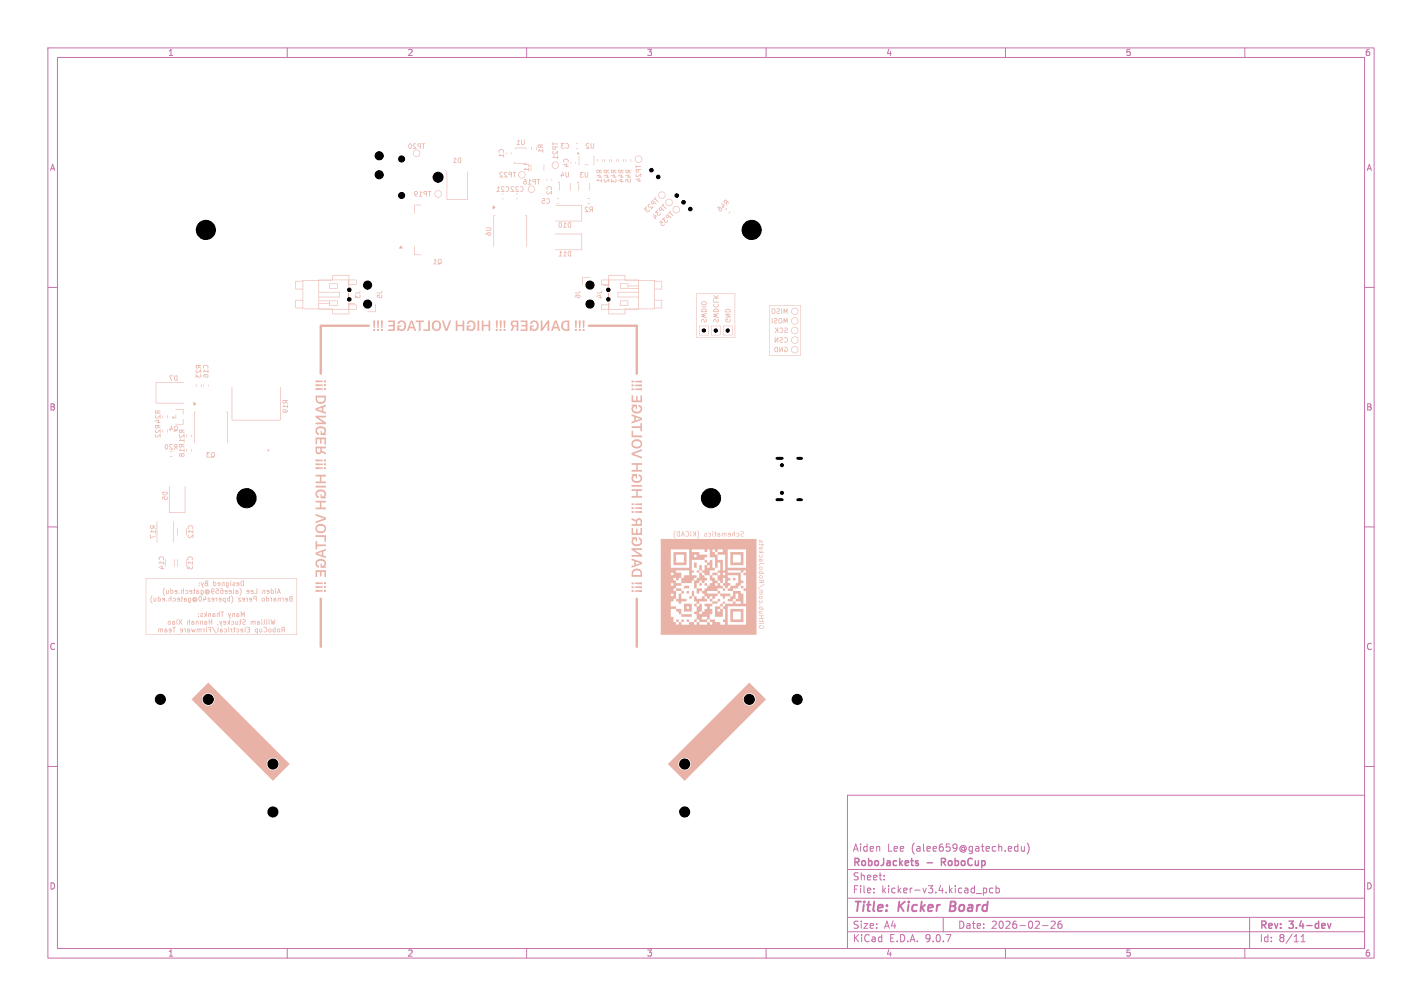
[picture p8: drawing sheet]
<svg xmlns="http://www.w3.org/2000/svg" width="297mm" height="210mm" viewBox="0 0 297 210" stroke-linecap="round" stroke-linejoin="round" font-family="sans-serif">
<defs><g id="words">
<g font-size="2.8" fill="#c872ab">
<text x="178" y="190.9">Title:</text>
<text x="187.7" y="190.9">Kicker</text>
<text x="199.2" y="190.9">Board</text>
</g>
<g font-size="2.1" fill="#c872ab">
<text x="178" y="178">Aiden</text>
<text x="185.3" y="178">Lee</text>
<text x="190.4" y="178">(alee659@gatech.edu)</text>
<text x="178" y="184">Sheet:</text>
<text x="178" y="181.2">RoboJackets</text>
<text x="193.7" y="181.2">-</text>
<text x="197.3" y="181.2">RoboCup</text>
<text x="178" y="186.7">File:</text>
<text x="184.1" y="186.7">kicker-v3.4.kicad_pcb</text>
<text x="178" y="196.9">KiCad</text>
<text x="178" y="194.1">Size:</text>
<text x="184.7" y="194.1">A4</text>
<text x="185.7" y="196.9">E.D.A.</text>
<text x="193.3" y="196.9">9.0.7</text>
<text x="200" y="194.1">Date:</text>
<text x="207" y="194.1">2026-02-26</text>
<text x="263" y="194.3">Rev:</text>
<text x="263" y="196.9">Id:</text>
<text x="267.1" y="196.9">8/11</text>
<text x="269.4" y="194.3">3.4-dev</text>
</g>
<g font-size="1.8" fill="#c872ab">
<text x="35" y="11.9">1</text>
<text x="85" y="11.9">2</text>
<text x="135" y="11.9">3</text>
<text x="185" y="11.9">4</text>
<text x="235" y="11.9">5</text>
<text x="285" y="11.9">6</text>
<text x="10.3" y="35.9">A</text>
<text x="285.4" y="35.9">A</text>
<text x="10.3" y="85.9">B</text>
<text x="285.3" y="85.9">B</text>
<text x="10.3" y="135.9">C</text>
<text x="285.3" y="135.9">C</text>
<text x="10.3" y="185.9">D</text>
<text x="285.3" y="185.9">D</text>
<text x="35" y="199.9">1</text>
<text x="85" y="199.9">2</text>
<text x="135" y="199.9">3</text>
<text x="185" y="199.9">4</text>
<text x="235" y="199.9">5</text>
<text x="285" y="199.9">6</text>
</g>
</g></defs>
<g fill="none" stroke="#c872ab" stroke-width=".21">
<path d="M10 10h277v190h-277zM12 12h273v186h-273zM60 10v2M110 10v2M160 10v2M210 10v2M260 10v2M10 60h2M285 60h2M10 110h2M285 110h2M10 160h2"/>
<path d="M177 166h108v32h-108zM212.2 176.7l.4 .1M212.6 176.2v1.5M212.6 177.6l-.4 .1M213.3 176.7l.1 .9 .3 .1 .3-.1M214 176.7v1M214.5 176a1.72 1.72 0 0 1 0 2.3M285 160h2M60 198v2M110 198v2M160 198v2M177 194.5h108"/>
<path d="M177 191.5h108M177 187.5h108M177 181.5h108M182.5 186.3v.1M182.5 185.5v.1M184.7 183.6v.1M184.7 182.8v.1M197 191.5v3M203.9 186.5h1.1M205.4 185.4v1.5M205.4 185.5l.4-.1 .3 .3-.1 .6h-.6M207.4 185.5l-.4-.1-.3 .3 .1 .6h.6"/>
<path d="M208 185.5l.5-.1 .2 .3-.1 .6h-.6M208 184.9v1.5M210 198v2M217.7 193.2h1.2M219.5 192.4l.6-.1 .3 .4-.9 1.1h.9M221.7 192.3l-.5 .1a1.01 1.01 0 0 0 0 1.4l.5-.1 .1-.5-.3-.3h-.4l-.1 .3M260 198v2M261 191.5v6.5M271.7 196.6h.9M271.7 195.5l.5-.4v1.5"/>
</g>
<path d="M191.6 179.7l.2 .1M196.6 180h.6M197.2 179.2h-.6v1.5M191.6 180.2l.2 .2-.2 .3M277.3 192.8l.3 1 .4-1" fill="none" stroke="#c872ab" stroke-width=".3"/>
<path d="M198.6 188.2l-.3 2h.8" fill="none" stroke="#c872ab" stroke-width=".4"/>
<g fill="#e8b2a7">
<path d="M43.5 142.5l17 17-3.5 3.5-3.6-3.6h2.3a1.31 1.31 0 0 0 1.8 1.3 1.31 1.31 0 0 0 .3-2.2 1.31 1.31 0 0 0-2.1 .7v.2h-2.3l-13.4-13.4 2.2-.1a1.31 1.31 0 0 0 1.8 1.3 1.31 1.31 0 0 0 .3-2.2 1.31 1.31 0 0 0-2.1 .7v.2h-2.1z"/>
<path d="M153.1 145.9h2.1a1.31 1.31 0 0 0 1.8 1.3 1.31 1.31 0 0 0 .3-2.2 1.31 1.31 0 0 0-2.1 .7v.2h-2.1l3.4-3.4 3.5 3.5-17 17-3.5-3.5 2.2-.1a1.31 1.31 0 0 0 1.8 1.3 1.31 1.31 0 0 0 .3-2.2 1.31 1.31 0 0 0-2.1 .7v.2h-2.1z"/>
<path d="M66.9 124.8h.2l.2 .2v10a.25 .25 0 0 1-.3 .3 .25 .25 0 0 1-.3-.3v-10z"/>
<path d="M132.8 124.9l.2-.1 .2 .2v10a.25 .25 0 0 1-.2 .3 .25 .25 0 0 1-.2-.3z"/>
<path d="M53.3 131.3l.5-.1v1.1l-.1-.3h-.3l-.2-.2v-.3h.2v.3l.3 .1v-.5l-.5 .1z"/>
<path d="M44.2 130.8l1 1.4z"/>
<path d="M34.4 131.3h.5l-.4 .1 .4 .2v.4h-.5v-.1l.4-.1-.3-.2v.3h-.1z"/>
<path d="M35.3 131.3h.5v.7l-.5-.1 .4-.1-.5-.2v-.2l.5 .1-.1-.1h-.4z"/>
<path d="M37.7 131.3h.5v.7l-.5-.1 .4-.1-.5-.2v-.2l.5 .1-.1-.1h-.4z"/>
<path d="M39.2 131.3h.5l-.4 .1 .4 .2v.4h-.6v-.1l.5-.1-.3-.2v.3h-.2z"/>
<path d="M46 131.3h.5l-.4 .1 .4 .2v.4h-.6v-.1l.5-.1-.3-.2v.3h-.2z"/>
<path d="M46.8 131.3l.4-.1 .2 .1v.5l-.1 .2-.5-.1 .5-.2-.1-.3h-.4z"/>
<path d="M48.9 130.9h.1l.2 .4-.2 .1v.5l-.3 .1v-.1l.2-.1v-.4l-.3-.1 .3-.1z"/>
<path d="M49.3 131.3l.4-.1 .2 .1v.5l-.1 .2-.5-.1 .5-.2v-.3h-.4z"/>
<path d="M50.2 131.3h.5v.7l-.5-.1 .4-.1-.4-.2v-.2l.4 .1v-.1h-.4z"/>
<path d="M51.6 130.9h.6v1.1h-.6v-.1h.4v-.4l-.3-.1 .3-.1v-.3h-.4z"/>
<path d="M54.2 131.2l.1 .1 .1 .6 .2-.1v-.5l.1-.1v.8h-.5z"/>
<path d="M55.1 131l.5-.1 .2 .5-.2 .6h-.5l-.1-.2h.2a.36 .36 0 0 0 .5-.3 .36 .36 0 0 0-.5-.4z"/>
<path d="M56.1 131.3l.3-.1 .2 .1 .1 .5-.1 .2-.5-.1-.1-.4h.2l.1 .4 .3-.2-.1-.3-.5 .1z"/>
<path d="M57 131.3l.4-.1v-.3h.2l-.1 1.1-.5-.1-.1-.4h.2l.1 .3 .2 .1v-.5l-.5 .1z"/>
<path d="M57.9 131.3l.3-.1 .3 .1v.5l-.1 .2-.5-.1-.1-.4h.2l.1 .4 .3-.2-.1-.3-.5 .1z"/>
<path d="M58.8 131l.7-.1-.1 1.1h-.1v-.4l-.6 .4 .3-.4-.3-.4 .3 .2h.3v-.4l-.6 .2z"/>
<path d="M40 131.2h.1l.1 .5 .2-.3 .2 .3 .1-.5h.1l-.2 .8-.2-.3-.3 .3z"/>
<path d="M45.5 130.9h.1v.9l-.2 .2z"/>
<path d="M51.1 130.9h.2v.9l-.2 .2z"/>
<path d="M33.1 131.3l.9-.1v.8h-.1v-.6h-.2l-.2 .6v-.6h-.2l-.2 .6z"/>
<path d="M36 130.9h.7l-.3 .1v1l-.1-1h-.3z"/>
<path d="M38.4 131.2h.4v.8h-.2v-.6z"/>
<path d="M41.2 131.3l.9-.1v.8h-.2v-.6h-.2l-.2 .6v-.6h-.2l-.2 .6z"/>
<path d="M42.3 131.2h.4v.8h-.1l-.1-.6z"/>
<path d="M43 131.2l.2 .1-.1 .7z"/>
<path d="M43.4 130.9h.6v1.1h-.1v-.5l-.3-.1 .3-.1v-.3h-.4z"/>
<path d="M47.7 131.2l.2 .1-.1 .7z"/>
<path d="M48 131.2h.5l-.1 .8h-.1v-.6z"/>
<path d="M45.8 129.6h.1l.2 .5 .2-.5h.1l-.2 .7 .2 .4-.3-.1z"/>
<path d="M45.4 130.2l.2 .3z"/>
<path d="M35.1 129.7l.3-.1 .2 .1 .1 .4-.1 .3-.5-.1-.1-.4h.2l.1 .4 .3-.2-.1-.3-.5 .1z"/>
<path d="M36.1 129.7h.5l-.5 .1 .5 .2-.1 .4h-.5v-.2h.5l-.4-.2v.2h-.1z"/>
<path d="M40.1 129.7h.5l-.5 .1 .5 .2-.1 .4h-.5v-.2h.5l-.4-.2v.2h-.1z"/>
<path d="M42.8 129.7h.5l-.4 .1 .4 .2v.4h-.6v-.2h.5l-.3-.2v.2h-.2z"/>
<path d="M46.7 129.7h.5v.7l-.5-.1 .4-.1-.5-.2v-.2l.5 .1-.1-.1h-.4z"/>
<path d="M48.3 129.7l.3-.1 .2 .1 .1 .5-.1 .2-.5-.1 .4-.2v-.3h-.4z"/>
<path d="M49.2 129.6l.2 .7 .2-.1v-.5l.1-.1v.8h-.5z"/>
<path d="M50.2 129.3h.1l.2 .4-.2 .1v.5l-.3 .1-.1-.1 .3-.1v-.4l-.3-.1 .3-.1z"/>
<path d="M50.6 129.3h.5l.2 .1v.4l-.5 .3 .1 .2 .4-.1v.2h-.4l-.2-.1v-.4l.5-.4z"/>
<path d="M53.8 129.7h.5l-.4 .1 .4 .2v.4h-.6v-.2h.5l-.3-.2v.2h-.2z"/>
<path d="M37.3 129.3l.4 .4 .4-.4-.3 .5 .3 .6-.4-.4-.4 .4 .3-.6z"/>
<path d="M56.5 129.3h.2l.1 .7 .2-.5 .2 .5 .2-.7h.1l-.3 1.1-.2-.5-.1 .5h-.2z"/>
<path d="M47.5 129.6l.3 .3v-.6h.2v1.1l-.2-.3-.3 .3 .2-.4z"/>
<path d="M55.1 129.3h.2v.9l-.2 .2z"/>
<path d="M55.7 129.3h.1v.9l-.2 .2z"/>
<path d="M36.9 129.6l.1 .1v.7z"/>
<path d="M39.2 129.7l.3-.1v-.3h.1v1.1l-.2-.6h-.1l-.1 .6h-.1z"/>
<path d="M41 129.7l.5-.1-.1 .8-.2-.6h-.1l-.1 .6h-.1z"/>
<path d="M41.9 129.7l.5-.1-.1 .8-.2-.6h-.1l-.1 .6h-.1z"/>
<path d="M43.6 129.3h.2v.4h.4v-.4h.1v1.1h-.1v-.5h-.4v.5h-.2z"/>
<path d="M52.4 129.7l.9-.1 .1 .8h-.2v-.6h-.2l-.2 .6v-.6h-.2l-.2 .6z"/>
<path d="M54.6 129.6l.2 .1-.1 .7z"/>
<path d="M56.2 129.6l.1 .1-.1 .7z"/>
<path d="M47.6 128h.2l.1 .5 .2-.5h.1l-.2 .7 .2 .4-.2-.1z"/>
<path d="M41.9 128l.4 .1v.3l-.3 .2h.4v.1h-.5v-.3l.3-.2h-.3z"/>
<path d="M44.4 128.1h.6l-.5 .1 .5 .1-.1 .4-.5 .1v-.2h.5l-.4-.2v.2h-.1z"/>
<path d="M49.4 128.1h.6l-.5 .1 .5 .1-.1 .4-.5 .1v-.2h.5l-.4-.2v.2h-.1z"/>
<path d="M42.6 128l.4 .3v-.6h.2l-.1 1.1-.1-.3-.4 .3 .3-.4z"/>
<path d="M43.5 128.1l.6-.1-.1 .8-.2-.7-.1 .1-.1 .5-.1 .1z"/>
<path d="M45.4 128.1l.3-.1v-.3h.2l-.1 1.1-.2-.7-.1 .1-.1 .5-.1 .1z"/>
<path d="M46.1 127.7h.7l-.3 .1-.1 1-.1-1z"/>
<path d="M48.5 128.1l.6-.1-.1 .8-.2-.7-.1 .1-.1 .5-.1 .1z"/>
<path d="M50.3 127.7l.4 .6 .3-.6h.1v1.1l-.1-.1v-.6l-.3 .4-.3-.4v.6l-.1 .1z"/>
<path d="M31.7 124.3l.2 .1a1.21 1.21 0 0 0-.1 1.4v.2l-.1-.1-.3-.7z"/>
<path d="M48.3 124.3l.3 .3 .1 .6-.1 .5-.2 .3-.1-.1a1.21 1.21 0 0 0 0-1.5z"/>
<path d="M39.3 124.8h.4l.2 .2v.5l-.4 .1 .1 .2 .3-.1-.2 .2-.4-.2v-.8h.2v.5l.3-.1v-.3l-.5-.1z"/>
<path d="M46.6 124.9l.5-.1v1.1l-.1-.3-.4-.1-.1-.2v-.2h.2v.3h.3v-.5l-.5 .2z"/>
<path d="M40.3 124.8l.6-.1 .3 .5-.3 .5h-.4l-.2-.2a.41 .41 0 0 0 .7-.1 .41 .41 0 0 0-.5-.6l.5 .3-.1 .3-.3 .1-.3-.1-.1-.4h.1l.1 .3v-.2h.2v.2a.16 .16 0 0 0 .2 0 .16 .16 0 0 0 0-.2 .16 .16 0 0 0-.2 0h-.2v-.2l-.2 .1z"/>
<path d="M32.1 124.8l.2 .6h.2v-.6h.2l-.1 .7-.5 .1z"/>
<path d="M33 124.4l.1 .4h.4l.1 .2v.4l-.2 .2-.4-.1v-.6h.1v.5l.4-.1-.1-.3-.4-.1z"/>
<path d="M33.9 124.8h.5v.7h-.5l.4-.2-.4-.2-.1-.1 .5 .1-.1-.2-.4 .1z"/>
<path d="M36.1 124.8h.4l.1 .1 .1 .4-.1 .2h-.5l.5-.2-.1-.3h-.4z"/>
<path d="M37 124.8h.5v.7h-.5l.4-.2-.5-.2v-.1l.5 .1-.1-.2-.4 .1z"/>
<path d="M38 124.4l.2 .5h-.1l-.1 .6-.2 .1-.1-.1 .2-.2v-.4l-.2-.1h.2z"/>
<path d="M38.5 124.8l.5 .1-.4 .1 .4 .1v.4l-.6 .1v-.2l.5-.1-.3-.1v.2h-.2z"/>
<path d="M41.6 124.5h.4l.2 .4-.1 .5-.2 .2-.3-.1-.1-.6h.1l.2 .5a.48 .48 0 0 0 0-.8l-.2 .3h-.1z"/>
<path d="M43.3 124.8h.7l-.4 .1 .4 .7h-.7l.5-.2z"/>
<path d="M44.2 124.8h.5v.7h-.5l.4-.2-.4-.2v-.1l.4 .1v-.2l-.4 .1z"/>
<path d="M45.7 124.8h.5v.7h-.5l.4-.2-.4-.2-.1-.1 .5 .1-.1-.2-.4 .1z"/>
<path d="M47.5 124.9l.4-.1v-.3h.1v1.1l-.5-.1-.1-.4h.2v.3h.3v-.5l-.5 .2z"/>
<path d="M49.7 124.8h.7l-.5 .1 .4 .7h-.6l.4-.2z"/>
<path d="M50.6 124.8h.5v.7h-.5l.4-.2-.4-.2v-.1l.4 .1-.1-.2-.3 .1z"/>
<path d="M52.1 124.8h.5v.7h-.5l.4-.2-.5-.2v-.1l.5 .1-.1-.2-.4 .1z"/>
<path d="M54.7 124.9l.4-.1 .2 .1v.4l-.1 .2h-.5l-.1-.4h.2l.1 .3 .3-.1-.1-.3-.5 .1z"/>
<path d="M55.6 124.4l.2 .4h.3l.1 .2v.4l-.2 .2-.4-.1v-.6h.2v.5l.3-.1-.1-.3-.4-.1z"/>
<path d="M57.2 124.8l.5 .1-.4 .1 .4 .1v.4l-.6 .1v-.2l.5-.1-.3-.1v.2h-.2z"/>
<path d="M59.6 124.8h.5v.7h-.5l.4-.2-.5-.2v-.1l.5 .1-.1-.2-.4 .1z"/>
<path d="M60.5 124.5h.6v1.1l-.7-.1v-.3l.2 .2h.3v-.3l-.5 .1 .1-.2-.1-.3 .5 .2v-.3l-.5 .1z"/>
<path d="M35.3 124.8h.3l.1-.3h.1v1.1l-.2-.7-.2 .1v.5l-.2 .1z"/>
<path d="M42.8 124.4h.1l.2 .8-.4 .1-.1 .3-.2-.4 .1-.4h.2v.3h.2z"/>
<path d="M45 124.8h.4l-.1 .8-.1-.1v-.4z"/>
<path d="M51.3 124.8h.4v.8l-.1-.1v-.4z"/>
<path d="M53 124.5h.6v1.1l-.1-.1v-.4h-.4l-.2-.2v-.2h.1l.1 .2 .4 .1v-.4l-.6 .1z"/>
<path d="M56.4 124.8h.4v.8l-.2-.1v-.4z"/>
<path d="M58.1 124.8h.5v.8l-.2-.7-.2 .1v.5l-.2 .1z"/>
<path d="M58.8 124.8h.4v.8l-.1-.1v-.4z"/>
<path d="M34.3 122.7h.1a1.21 1.21 0 0 0 0 1.5v.2l-.1-.1-.3-.7z"/>
<path d="M50 122.7l.3 .3 .1 .6-.1 .5-.2 .2h-.1a1.21 1.21 0 0 0 0-1.5z"/>
<path d="M41.9 123.2h.4l.2 .2v.5l-.4 .1 .1 .2 .3-.1-.2 .2-.4-.2v-.8h.2v.5l.3-.1v-.3l-.5-.1z"/>
<path d="M42.9 123.2l.6-.1 .3 .5-.3 .5h-.4l-.2-.3a.41 .41 0 0 0 .7-.1 .41 .41 0 0 0-.5-.5l.5 .3-.1 .3-.3 .1-.3-.1-.1-.4h.1l.1 .3v-.2h.2v.2a.16 .16 0 0 0 .2 0 .16 .16 0 0 0 0-.2 .16 .16 0 0 0-.2 0h-.2v-.2l-.2 .1z"/>
<path d="M34.7 123.2l.2 .6h.2v-.6h.1v.7h-.5z"/>
<path d="M35.6 122.8l.1 .4h.4l.1 .2v.3l-.2 .3-.4-.1v-.6h.1v.5l.4-.1-.1-.4h-.4z"/>
<path d="M36.5 123.2h.5v.7h-.5l.4-.2-.5-.2v-.1l.5 .1-.1-.2-.4 .1z"/>
<path d="M38.7 123.2h.4l.1 .1 .1 .4-.1 .2h-.5l.4-.2v-.3h-.4z"/>
<path d="M39.6 123.2h.5v.7h-.5l.4-.2-.5-.2v-.1l.5 .1-.1-.2-.4 .1z"/>
<path d="M40.6 122.8l.2 .4-.1 .1-.1 .6-.2 .1-.1-.1 .2-.2v-.4l-.2-.1h.2z"/>
<path d="M41.1 123.2h.5l-.4 .2 .4 .1v.4h-.6v-.1l.5-.1-.3-.1v.2h-.2z"/>
<path d="M44.1 122.9l.4-.1 .2 .2v.5l-.5 .1 .5 .4-.4-.1-.2-.4v-.4h.1l.1 .3h.2l.1-.4-.5 .1z"/>
<path d="M45.1 122.8l.6 .1v.5h-.4l-.1 .1 .1 .3h.4l-.2 .2h-.3l-.2-.3 .1-.4 .5-.1-.1-.2h-.4z"/>
<path d="M46.1 122.8l.4 .1 .1 .2 .1 .6-.3 .3-.3-.1-.1-.2v-.2h.1l.1 .3 .3-.1-.1-.3-.4 .1 .2-.3h.3z"/>
<path d="M47 123.2h.5v.7h-.5l.4-.2-.5-.2v-.1l.5 .1-.1-.2-.4 .1z"/>
<path d="M47.8 123.2h.5v.7h-.5l.4-.2-.4-.2v-.1l.4 .1v-.2l-.4 .1z"/>
<path d="M49.3 123.2h.5l-.4 .2 .4 .1v.4h-.6v-.1l.5-.1-.3-.1v.2h-.2z"/>
<path d="M51.6 123.2h.5l-.1 .7h-.5l.5-.2-.5-.2v-.1l.5 .1-.1-.2-.4 .1z"/>
<path d="M52.4 123.2h.5v.7h-.5l.4-.2-.5-.2h.5v-.2l-.5 .1z"/>
<path d="M53.6 122.8l.1 .1v1l-.5 .1v-.2h.4z"/>
<path d="M55.7 123.2h.5v.7h-.5l.4-.2-.4-.2v-.1l.4 .1v-.2l-.4 .1z"/>
<path d="M56.6 122.8l.1 .4h.4l.1 .2v.3l-.2 .3-.4-.1v-.6h.1v.5l.4-.1-.1-.4h-.4z"/>
<path d="M48.8 122.8l.1 .1v.9l-.3 .2z"/>
<path d="M58.2 122.9h.1l.3 1.1-.2-.3h-.4l-.1 .3-.1-.1 .1-.4h.5l-.2-.3-.1 .3h-.2z"/>
<path d="M37.9 123.2h.3l.1-.3h.1v1.1l-.2-.7h-.2v.6h-.2z"/>
<path d="M54.9 123.2h.5v.8l-.2-.7h-.2v.6h-.2z"/>
<path d="M57.5 123.2h.1v.8z"/>
<path d="M47.2 121.6l.4-.1 .3 .3-.1 .4-.4 .2 .1 .1h.3l-.1 .2-.5-.2v-.8h.2v.5l.3-.1v-.3l-.5-.1z"/>
<path d="M41.9 121.6h.2l.1 .5 .2-.5h.2l-.3 .7 .2 .4-.2-.1z"/>
<path d="M42.9 121.3l.6-.1-.1 1.2-.6-.2-.1-.2 .3 .2h.3v-.4l-.6 .2 .2-.3-.1-.2 .5 .2v-.3l-.5 .1z"/>
<path d="M44.6 121.2l.1 .3 .3 .1 .2 .2v.3l-.3 .3-.3-.1v-.6h.1v.5l.3-.1v-.4h-.4z"/>
<path d="M45.5 121.6h.5v.7h-.5l.4-.2-.5-.2v-.1l.5 .1-.1-.2-.4 .1z"/>
<path d="M48.6 121.6h.5v.4l-.4 .1 .4 .1v.1h-.5v-.3l.4-.2-.4-.1z"/>
<path d="M49.4 121.6h.5v.7h-.5l.4-.2-.4-.2v-.1l.4 .1v-.2l-.4 .1z"/>
<path d="M50.3 121.4l.6-.2v1.2l-.6-.2-.1-.5h.2l.1 .5h.3v-.8h-.3l-.1 .3h-.2z"/>
<path d="M46.4 121.6h.5v.8l-.2-.7h-.2v.6h-.2z"/>
<path d="M48.1 121.6h.2l-.1 .8z"/>
<path d="M30.5 120.7h31.5v11.8h-31.5h31.4v-11.7h-31.4v11.7z"/>
<path d="M146.1 118h.5v1.1h.5v-.8h.6l.1 .2 .4-.1v-.4h-.4l-.1 .3h-.6v-.3h.5a.34 .34 0 0 0 .1-.5 .34 .34 0 0 0-.5-.1v-.4a.34 .34 0 0 1 .4-.1 .34 .34 0 0 1 .1 .4 .34 .34 0 0 0 .5 .1 .34 .34 0 0 0 .1-.4l.5-.1v1.6h.5v.6h-1.1v1h.5l.1-.6h1.1v.6h-1.1l.1 .5a.43 .43 0 0 1 .4 .1 .43 .43 0 0 1 .1 .5 .43 .43 0 0 1 .5 .1 .43 .43 0 0 1 .1 .4 .43 .43 0 0 1 .4 .1 .43 .43 0 0 1 .1 .5h.4l.1 .4 .4 .1v.3v.3h-.3l-.1-.6h-1.1v.5l.5 .2v.4h2.1v.6h-1.1v.5l-.4-.1a.43 .43 0 0 0-.1-.4 .43 .43 0 0 0-.5-.1 .33 .33 0 0 0-.1-.5 .33 .33 0 0 0-.4 .1 .43 .43 0 0 1-.1 .5 .43 .43 0 0 1-.5 .1 .43 .43 0 0 1-.1 .4 .43 .43 0 0 1-.4 .1v.5h1.1v-.5l.3-.1 .2 .1v.4l-.5 .1v.4h-1.1l-.1-.4a.33 .33 0 0 1-.4-.1 .33 .33 0 0 1 0-.5 .33 .33 0 0 0 .5-.1 .33 .33 0 0 0-.1-.4 .41 .41 0 0 0-.4 .1 .41 .41 0 0 0-.1 .4 .41 .41 0 0 1-.5-.1 .41 .41 0 0 1-.1-.4l-.4 .1a.41 .41 0 0 0 0 .4 .41 .41 0 0 0 .5 .1v.5h-1.6l-.1 .3-.5 .2v.4a.34 .34 0 0 0 .5 .1 .34 .34 0 0 0 .1-.5l.5-.1v1.7h-.5v.4a.34 .34 0 0 0 .4 .1 .34 .34 0 0 0 .1-.5 .51 .51 0 0 0 .6-.6 .33 .33 0 0 0 .5-.1 .33 .33 0 0 0-.1-.4l-.4-.1-.1-.5h1.7l-.1 .6a.33 .33 0 0 0-.4 .1 .33 .33 0 0 0 0 .4h.5v1.1h-.6v1.1h-.4l-.1 .6h-1.6l-.1-.5a.34 .34 0 0 0-.4-.1 .34 .34 0 0 0-.1 .5h-.5v-.2v-.3h.5v-.3h1.1v.3h1.1v-.5h-1.1v.2h-1.1v-.8l-.5-.1v-.4h.5v-1.1h-.5v-.5l.4-.1 .1-.2-.1-.2h-.4v-1.1h.4l.1 .5h1.1l.1-.5a.33 .33 0 0 0 .4-.1 .33 .33 0 0 0 0-.5h-.4l-.1-.3h1.1v.3h2.2v-.5h-2.2v.2h-1.1l-.1-.2a.41 .41 0 0 0-.4 .1 .41 .41 0 0 0-.1 .4h-.5v-1.1h1.1l.1 .6a.41 .41 0 0 0 .4-.1 .41 .41 0 0 0 .1-.5 .43 .43 0 0 0 .5-.1 .43 .43 0 0 0 .1-.4h.4v-.3h1.1l.1 .3 .5-.1-.1-.5h-.4l-.1 .3h-1.1l.1-.3a.33 .33 0 0 0 .5-.1 .33 .33 0 0 0-.1-.4h-.5v-1.1h-1.1v-.5l-.5-.1-.1-.4h-.4v.4a.43 .43 0 0 1 .5 .1 .43 .43 0 0 1 .1 .5 .43 .43 0 0 1 .4 .1 .43 .43 0 0 1 .1 .4 .33 .33 0 0 1 .5 .1 .33 .33 0 0 1-.1 .5 .43 .43 0 0 0-.4 .1 .43 .43 0 0 0-.1 .4 .41 .41 0 0 1-.5-.1 .41 .41 0 0 1-.1-.4 .41 .41 0 0 0-.4 .1 .41 .41 0 0 0-.1 .4h-.5v1.1h-.5v-1.6h.4l.2-.6h.5v-1.1h-.5l-.1-.2 .1-.2h.5z"/>
<path d="M141.2 127.1h1.1v1.1h2.2v.6h-2.2v-.5a.51 .51 0 0 1-.6-.6l-.5-.1z"/>
<path d="M149.3 126.6h1.1v-.5l.6-.2v-.3h.4v.3a.53 .53 0 0 0-.5 .7 .33 .33 0 0 0-.5 .1 .33 .33 0 0 0 .1 .4h.5v1.7h-1.7v-1.4h.6v.2l.3 .1h.1l.1-.3v-.2l-.2-.1h-.2l-.1 .3h-.6z"/>
<path d="M142.8 126h1.7v1.7h-1.7v-.9h.6v.2l.3 .1h.2v-.3v-.1l-.2-.1h-.2l-.1 .2h-.6z"/>
<path d="M144.5 123.4h.5v1.1l-.5 .1a.33 .33 0 0 1-.1 .4 .33 .33 0 0 1-.4-.1v-.4h.5z"/>
<path d="M142.8 122.3h1.1v.5h-1.1z"/>
<path d="M145 117.4h.5v1.1h-.5z"/>
<path d="M152.5 127.1h2.8v2.8h-2.8v-1.4h.6v.8h1.6v-1.6h-1.6v.8h-.6z"/>
<path d="M140.7 115.2h2.7v2.8h-2.7v-1.4h.5v.8h1.6v-1.6h-1.6v.8h-.5z"/>
<path d="M152.5 115.2h2.8v2.8h-2.8v-1.4h.6v.8h1.6v-1.6h-1.6v.8h-.6z"/>
<path d="M138 112.5h20v20h-20v-6.9h2.1v1h1.1v.5h-1.1v1.7h.6v1.1h.4l.1 .4a.34 .34 0 0 0 .5 .1 .34 .34 0 0 0 .1-.5h.4l.1 .5h1.6v-.5h1.1v.4a.34 .34 0 0 0 .4 .1 .34 .34 0 0 0 .1-.5h.5l.1 .5h1.6v-.5a.34 .34 0 0 1 .5 0 .34 .34 0 0 1 .1 .4l.4 .1a.34 .34 0 0 0 .1-.5 .34 .34 0 0 0-.5-.1l-.1-.5h1.1v.6h1.1v.5h1v-.5l-.4-.1v-.4l.4-.1v-.8h.6v1.9h3.8v-3.8h-3.8v1.9h-.6v-1.4h-.3l-.1-.3 .1-.2 .3-.1v-.5h1.7v-.4h.3h.2v.4h1.1v-.4h-1.1v-.5l.6-.1v-1.1h-.6v1.1h-.4l-.1 .6h-1.1l.1-.6a.43 .43 0 0 0 .4-.1 .43 .43 0 0 0 .1-.4h.5v-1.1h1.6v.4l.6 .1v2.1h.5v-2.6h-.4l-.1-.3 .1-.3h.4v-2.7h-.4l-.1-.3 .1-.2 .4-.1v-.3l-.4-.1-.1 .4h-.3h-.3v-.4h-2.7v.4h2.7v1.7l.6 .1a.41 .41 0 0 1-.1 .4 .41 .41 0 0 1-.5 .1 .43 .43 0 0 1-.1 .5 .43 .43 0 0 1-.4 .1v.4h-1.1v.6h-1.1v-.5l.5-.2v-.4h1.1v-.5l.6-.1v-1.6h-2.2l.1 .5a.33 .33 0 0 1 .4 .1 .33 .33 0 0 1 0 .5 .33 .33 0 0 0-.5 .1 .33 .33 0 0 0 .1 .4 .33 .33 0 0 1 .4 .1 .33 .33 0 0 1 0 .5 .43 .43 0 0 0-.5 .1 .43 .43 0 0 0-.1 .4h-.4l-.1-.5-.4-.1 .1-.5h.3v-1.1h-.4v1.1h-.5l-.2-.5h-.4v-1.1h.4l.1-.3h.6l.1 .3h.3v-.5h-.3l-.1 .2h-.6l-.1-.2-.4-.1 .1-.4h.4v-1.7h-.5v1.1h-.6v-2.2h.6v.6h1.1v2.2h.4v-3.3h.6v2.7h3.8v-3.8h-3.8v1.1h-2.1v.5h-1.7v-1.3h.6l.1 .2a.43 .43 0 0 1 .4 .1 .43 .43 0 0 1 .1 .5h.5v-.6h1.1v-.5h-1.1l-.1 .5a.41 .41 0 0 1-.5-.1 .41 .41 0 0 1-.1-.4h-.3l-.1 .3h-.6v-.3h-.4l-.1 .5h-.3h-.2l-.1-.5h-2.6v.5h1.6v.6h1.6v.5l-.5 .1-.1 .5h-2.6v2.2h.3l.2 .2-.1 .2-.4 .1v.5h1v.5a.49 .49 0 0 0-.6 .6l-.4 .1v.4h-2.2v-1.1h-.5l-.1 .5a.34 .34 0 0 1-.4 .1 .34 .34 0 0 1-.1-.5l-.5-.1a.34 .34 0 0 0 0 .5 .34 .34 0 0 0 .4 .1l.1 .5h1.1v.6h-1.1v.4l-.5 .1v.5l.5 .1v-.6h1.1v.5l.5 .1v.2v.3h-.5v1.1h1.1v.6h-1.1v.3l-.5 .1a.51 .51 0 0 0-.6-.5l.1-.5h.5v-1.1h.4l.1-.5h-1.1v1.6h-.5l-.1 .5-2.6 .1v-1.4h2.1v.2l.3 .1 .2-.1 .1-.2-.1-.2-.2-.1h-.2l-.1 .3h-2.1v-2.2h2.1v.2l.3 .1h.2l.1-.3-.1-.2-.2-.1h-.2l-.1 .3h-2.1v-2.2h2.1v.2l.3 .1h.2l.1-.3-.1-.2-.2-.1-.2 .1-.1 .2h-2.1v-.5h3.2v.2h1.1v1.1h.3l.2-.1v-.4h1.1v-1h-2.7v.2h-3.2v-2.7h2.1v1.9h3.8v-2.4h1.1v.2h.4l.1-.4-.5-.1v.3h-1.1v-1.4h-3.8v1.9h-2.1z"/>
<path d="M158.6 130.5h.4v.3l-.3-.1a.43 .43 0 0 0 .4 .5 .43 .43 0 0 0 .4-.6v.5l-.5 .2-.5-.2z"/>
<path d="M158.5 130.1l.8 .1z"/>
<path d="M158.5 129.4l.2 .2h.4l.1-.2 .1 .2 .3 .1-.4 .2-.1-.1-.5-.1z"/>
<path d="M158.5 128.5h1.1v.1h-.5v.5h.5l-1.1 .1v-.1h.5v-.5z"/>
<path d="M158.5 127.6h.7v.1h-.5l-.1 .2 .7 .2h-.7z"/>
<path d="M158.5 126.7l.6-.1 .2 .3v.2l.3 .1h-1.1v-.3h.1v.2h.5v-.3l-.6 .1z"/>
<path d="M158.5 125.3l.1 .4 .4 .1 .2-.5v.5l-.2 .1-.4-.1-.1-.2z"/>
<path d="M158.5 124.5l.6-.1 .1 .5-.2 .1h-.4l-.1-.3 .3 .2h.3v-.2l-.1-.2-.5 .2z"/>
<path d="M158.5 123.1l.7 .1v.9h-.7l.6-.2v-.2l-.6-.1 .6-.1v-.2z"/>
<path d="M132.5 123.3l1.6-.1v.2a.16 .16 0 0 1 0 .2 .16 .16 0 0 1-.3 0l-1.3-.1z"/>
<path d="M131.9 123.2h.4v.4h-.4z"/>
<path d="M65.9 123.1l.9 .1a.44 .44 0 0 1 .7 .3l-1.6 .1z"/>
<path d="M67.7 123.1h.4v.5h-.4z"/>
<path d="M158.3 122.8l1.4-.8-1.4 .9z"/>
<path d="M132.5 122.5l1.6-.1v.4l-1.6-.1z"/>
<path d="M131.9 122.4h.4v.4h-.4z"/>
<path d="M65.9 122.3l.9 .1a.36 .36 0 0 1 .4-.1 .36 .36 0 0 1 .2 .4l-1.5 .1z"/>
<path d="M67.7 122.3h.4v.5h-.4z"/>
<path d="M132.5 121.7l1.3-.1a.17 .17 0 0 1 .3-.1 .17 .17 0 0 1 0 .3v.2l-1.6-.1z"/>
<path d="M131.9 121.6h.4v.4h-.4z"/>
<path d="M65.9 121.5l.9 .1a.43 .43 0 0 1 .7 .3l-1.6 .1z"/>
<path d="M67.7 121.5h.4v.5h-.4z"/>
<path d="M158.5 121l.5 .3 .2-.3 .3 .1 .1 .6h-1.1v-.1h.5l-.3-.3h.4v.3h.4v-.3l-.2-.2-.6 .2z"/>
<path d="M158.5 120.2h.6l.1 .4-.2 .2-.4-.1-.1-.3 .3 .2h.3v-.2l-.1-.2-.5 .2z"/>
<path d="M65.9 119h2.2v1.5h-.3v-1.1h-.7v.9h-.3v-.9h-.6v1.1h-.3z"/>
<path d="M132.2 119a1.13 1.13 0 0 1 1.4-.2 1.13 1.13 0 0 1 .5 1.3v.3h-2.2v-.5h.3v.1h1.6v-.3a.78 .78 0 0 0-.9-.6 .78 .78 0 0 0-.7 .8h-.3z"/>
<path d="M158.6 119.3l.5-.1 .2 .2v.3l.3 .1h-1.1v-.3h.1v.2l.5-.1-.1-.3-.5 .2z"/>
<path d="M158.5 118.4l.6-.1 .1 .5-.2 .1h-.4l-.1-.3 .3 .2h.3v-.2l-.1-.2-.5 .2z"/>
<path d="M33.1 118.4l.8-.3 .1 .5 .3 .1-.4 .2-.4-.2 .3-.1v-.3l-.6 .2z"/>
<path d="M39.2 118.1h.1v.5l.3-.2 .1 .2 .3 .1 .1-.1-.1-.5h.2l.1 .2-.1 .4-.4 .1-.3-.2-.3 .2z"/>
<path d="M131.9 116.6l2.2 .8v.4l-2.2 .7v-.3l.6-.2v-.4h.3v.3l.9-.3-.9-.4v.4h-.3v-.5l-.6-.1z"/>
<path d="M66.1 117l.5-.3a1 1 0 0 1 1.2 .2 1 1 0 0 1 .1 1.3l-.1 .1h.3v.2h-1.2v-.8h.3v.4h.2a.59 .59 0 0 0 .3-.8 .59 .59 0 0 0-.8-.2 .53 .53 0 0 0-.7 .4 .53 .53 0 0 0 .4 .6v.4a.9 .9 0 0 1-.5-1.5z"/>
<path d="M34.6 116.7v1.6z"/>
<path d="M36.4 116.7v1.6z"/>
<path d="M37.1 116.7v1.6z"/>
<path d="M38.9 116.7v1.6z"/>
<path d="M158.5 117.7l.3-.1h.8l-.9 .1-.1 .4z"/>
<path d="M33.1 117.5l.4-.3-.1 .2h.7l.1-.2 .1 .6-.2 .1v-.3h-.9z"/>
<path d="M39.1 117.5l.4-.3-.1 .2h.7l.1-.2 .1 .6-.2 .1v-.3h-.9z"/>
<path d="M158.5 116.7h.7v.5l-.2-.4-.1 .4h-.3l-.1-.4 .3 .3 .1-.3h-.4z"/>
<path d="M33.3 116.3l.3-.1 .5 .1 .2 .4-.1 .2-.2-.1a.36 .36 0 0 0-.3-.5 .36 .36 0 0 0-.3 .5l-.1 .1-.2-.2z"/>
<path d="M39.3 116.3l.3-.1 .5 .1 .2 .4-.1 .2-.2-.1a.36 .36 0 0 0-.3-.5 .36 .36 0 0 0-.3 .5l-.1 .1-.2-.2z"/>
<path d="M65.9 115.3l2.2-.7v.3l-.6 .2v.9l.6 .2v.3l-2.2-.7v-.3h.4l.9 .4v-.7l-.9 .3h-.4z"/>
<path d="M158.5 115.8l.1 .4h.4l.2-.4v.4l-.2 .2-.4-.1-.1-.2z"/>
<path d="M131.9 114.4h2.2v.4h-1.6l1.6 1.1v.3h-2.2v-.3l1.6-.1-1.6-1z"/>
<path d="M158.5 115l.4 .2 .3-.2-.2 .3 .6 .1-1.1 .1v-.2h.3z"/>
<path d="M158.5 114.2l.1 .1a.26 .26 0 0 0 .3 .3 .26 .26 0 0 0 .2-.3l-.3 .3 .1-.5h.2l.2 .2-.1 .3-.5 .1-.2-.2z"/>
<path d="M65.9 113h.3v.7h1.9v.3h-1.9v.7h-.3z"/>
<path d="M131.9 112.2h1.1v.8h-.2l-.1-.4a.58 .58 0 0 0-.4 .7 .58 .58 0 0 0 .8 .3h.1a.53 .53 0 0 0 .6-.4 .53 .53 0 0 0-.4-.6v-.4a.98 .98 0 0 1 .6 1.3 .98 .98 0 0 1-1.3 .5 .89 .89 0 0 1-.8-.6 .89 .89 0 0 1 .3-1h-.3z"/>
<path d="M158.5 113.5l.2 .2h.4l.1-.3 .1 .3 .3 .1-.4 .1-.1-.1h-.5z"/>
<path d="M158.5 112.8h.4l.2 .3 .1-.3v.4h-.3l-.2-.3-.2 .4z"/>
<path d="M32.8 108.8v4.4z"/>
<path d="M36.2 108.8h.1l-.1 4.4z"/>
<path d="M65.9 111.7h2.2v1.4h-.3v-1h-1.9z"/>
<path d="M141 110.8h.1a1.67 1.67 0 0 0 0 1.5l-.1 .1-.2-.2-.1-.5z"/>
<path d="M145.6 110.8l.3 .2 .1 .5-.1 .6-.3 .3a1.67 1.67 0 0 0 0-1.5z"/>
<path d="M31.4 111.6h.1v.6l.9-.4 .1 .1-1.1 .5z"/>
<path d="M39.3 111.6l.2 .1-.1 .4 .2 .1 .7-.6 .1 .7h-.2v-.5l-.4 .5h-.4l-.2-.2z"/>
<path d="M141.4 111.1l.6-.2v1.1h-.5l-.2-.5 .1-.1 .1 .4 .4 .1v-.9l-.3 .1-.3 .3z"/>
<path d="M143.2 111h.5l.2 .5-.2 .5h-.3l-.2-.2a.42 .42 0 0 0 .6-.2 .42 .42 0 0 0-.5-.5z"/>
<path d="M147.1 111.3h.5v.3l-.4 .2 .4 .1v.1l-.5-.1v-.3l.4-.1z"/>
<path d="M147.9 111.3l.3-.1 .2 .2 .1 .4-.1 .2h-.5l.5-.3-.1-.3z"/>
<path d="M149.4 110.9l.2 .4-.1 .1-.1 .5-.2 .1-.1-.1 .3-.1v-.4l-.3-.1 .3-.1z"/>
<path d="M149.9 111.3h.5l-.4 .1 .4 .2v.4h-.6v-.1l.5-.1-.3-.2v.3h-.2z"/>
<path d="M152.1 111.3h.5v.7h-.5l.4-.2-.5-.3h.5v-.1h-.5z"/>
<path d="M153.8 111.3l.3-.1 .2 .2 .1 .4-.1 .2h-.5l.5-.3-.1-.3z"/>
<path d="M154.7 111l.4-.1 .2 .1v.4l-.5 .3 .5 .3h-.4l-.2-.1v-.4l.5-.3z"/>
<path d="M142.6 110.9l.4 1.1-.2-.3h-.4l-.1 .3h-.1l.1-.4h.5l-.2-.4-.1 .4h-.2z"/>
<path d="M144.7 110.9l.5 .5v-.5h.1v1.1l-.1-.5-.5 .5 .4-.6z"/>
<path d="M144.2 111.3h.2l-.1 .7z"/>
<path d="M148.8 111.3h.1v.7z"/>
<path d="M150.8 111.3l.9-.1v.8h-.1v-.6h-.3l-.1 .6v-.6h-.2l-.2 .6z"/>
<path d="M153 111.3h.4v-.4h.1v1.1l-.2-.6h-.2v.6h-.2z"/>
<path d="M37.1 110.2v1.6z"/>
<path d="M38.9 110.2v1.6z"/>
<path d="M131.9 110.2h.3v1.1h.7v-.9h.3v.9h.6v-1.1h.3v1.5h-2.2z"/>
<path d="M31.4 111l.3-.3v.2h.7l.1-.2v.6l-.1 .1v-.3h-1z"/>
<path d="M39.2 111l.4-.3-.1 .2h.7l.1-.2 .1 .6-.2 .1v-.3h-.9z"/>
<path d="M66.1 109.7a1.09 1.09 0 0 1 1.6-.2 1.09 1.09 0 0 1 .1 1.6 1.15 1.15 0 0 1-1.2 .2 1.15 1.15 0 0 1-.7-1h.3a.8 .8 0 0 0 .9 .7 .8 .8 0 0 0 .7-.8 .89 .89 0 0 0-.9-.4 .89 .89 0 0 0-.7 .5h-.3z"/>
<path d="M31.4 109.7h1.1v.2h-.4v.1l.4 .4-.4-.2-.3 .2h-.3l-.1-.3 .4 .1 .1-.3h-.4v.2h-.1z"/>
<path d="M39.4 109.8l.3-.1 .5 .1 .2 .4-.1 .2-.2-.1a.36 .36 0 0 0-.3-.5 .36 .36 0 0 0-.3 .5l-.1 .1-.2-.2z"/>
<path d="M131.9 108.1l.5 .2a.44 .44 0 0 0 .4 .2 .44 .44 0 0 0 .4-.3 .75 .75 0 0 1 .8 .2 .75 .75 0 0 1 .1 .9v.5h-2.2v-.4h1.9v-.6a.4 .4 0 0 0-.6-.2 .4 .4 0 0 0-.1 .6v.2h-.3v-.5l-.9-.4z"/>
<path d="M65.9 107.3l2.2 .7v.5l-2.2 .7v-.3l1.7-.6-1.7-.7z"/>
<path d="M132.5 106.8l1.6-.1v.4l-.9-.1a.42 .42 0 0 1-.7-.2z"/>
<path d="M131.9 106.7h.4v.4h-.4z"/>
<path d="M35.3 101.4l.1 5.6h3.2v-5.5h.1v5.6l-3.4-.1z"/>
<path d="M65.9 104.5h2.2v.4h-1v1.1h1v.3h-2.2v-.3h.9v-1.1h-.9z"/>
<path d="M132.5 106l1.6-.1v.4l-.9-.1a.41 .41 0 0 1-.7-.2z"/>
<path d="M131.9 105.9h.4v.4h-.4z"/>
<path d="M132.5 105.2l1.6-.1v.4l-.9-.1a.44 .44 0 0 1-.7-.2z"/>
<path d="M131.9 105.1h.4v.4h-.4z"/>
<path d="M33.9 103.7l.6-.1-.1 .5 .3 .1 .2-.6 .1 .5-.2 .3h-.3l-.2-.3v-.3h-.3l-.1 .5z"/>
<path d="M66.1 102.5l.6-.3a.96 .96 0 0 1 1.2 .3 .96 .96 0 0 1-.1 1.3h.3v.2h-1.2v-.8h.3l.1 .5a.59 .59 0 0 0 .4-.9 .59 .59 0 0 0-.9-.2 .52 .52 0 0 0-.6 .4 .52 .52 0 0 0 .4 .6v.4a.9 .9 0 0 1-.5-1.5z"/>
<path d="M131.9 102.1h2.2v.4h-.9v1h.9v.4h-2.2v-.4h1v-1h-1z"/>
<path d="M33.9 102.7h1.1v.5l-.5 .2-.5-.1-.1-.3h.1a.44 .44 0 0 0 .5 .3 .44 .44 0 0 0 .4-.5h-.9v.2h-.1z"/>
<path d="M65.9 101.4h2.2v.4h-2.2z"/>
<path d="M131.9 101.2h2.2v.4h-2.2z"/>
<path d="M65.9 99.1h2.2v.4h-1v1h1v.4h-2.2v-.4h.9v-1h-.9z"/>
<path d="M131.9 99h1.1v.8h-.2l-.1-.5a.59 .59 0 0 0-.4 .9 .59 .59 0 0 0 .9 .2 .52 .52 0 0 0 .6-.4 .52 .52 0 0 0-.4-.6v-.4a.98 .98 0 0 1 .6 1.3 .98 .98 0 0 1-1.4 .5 .88 .88 0 0 1-.7-.7 .88 .88 0 0 1 .3-.9h-.3z"/>
<path d="M131.9 96.7h2.2v.4h-.9v1h.9v.4h-2.2v-.4h1v-1h-1z"/>
<path d="M65.9 97.5l.9 .1a.44 .44 0 0 1 .7 .3h-1.6z"/>
<path d="M67.7 97.5h.4v.4h-.4z"/>
<path d="M65.9 96.7l.9 .1a.36 .36 0 0 1 .4-.1 .36 .36 0 0 1 .2 .3l-1.5 .1z"/>
<path d="M67.7 96.7h.4v.4h-.4z"/>
<path d="M65.9 95.9l.9 .1a.42 .42 0 0 1 .7 .2l-1.6 .1z"/>
<path d="M67.7 95.9h.4v.4h-.4z"/>
<path d="M131.9 94.5l2.2-.7v.3l-1.7 .6 1.7 .7v.3l-2.2-.7z"/>
<path d="M44.2 94.4h.4l.2 .1 .1 .6-.2 .4-.6 .1v-.8h.1l.1 .5 .4-.1-.3 .2 .3-.3-.1-.6-.5 .3z"/>
<path d="M43.1 94.4h.8l-.1 .1h-.4l.2 .4-.3 .1v.3h.5v.2h-.4l-.2-.1-.1-.4 .3-.2z"/>
<path d="M37.4 94.7l.9-.1 .2 .1v.4l-.2 .2-.4-.1-.3 .1-.2-.4h.1l.2 .3 .1-.3 .4 .3 .2-.3-.2-.1-.8 .1z"/>
<path d="M35.5 95.2l.5 .1h-.5z"/>
<path d="M65.9 93.2h2.2v.4h-.9v.5l.9 .4v.4l-.5-.2a.44 .44 0 0 0-.4-.2 .44 .44 0 0 0-.4 .3 .7 .7 0 0 1-.7-.2 .7 .7 0 0 1-.2-.7h.3v.3a.4 .4 0 0 0 .6 .2 .4 .4 0 0 0 .1-.6v-.2h-.7v.3h-.3z"/>
<path d="M37.4 94l.3-.3v.2h.7l.1-.2v.6l-.1 .1v-.3h-1z"/>
<path d="M39 93.7v.6z"/>
<path d="M40 93.7v.6z"/>
<path d="M35.5 94.2l.5 .1h-.5z"/>
<path d="M34.5 92.8h.5l.1 .3v.5l-.3 .3-.3-.2-.1-.5h.2l.1 .5a.48 .48 0 0 0 0-.8l-.1 .3h-.2z"/>
<path d="M35.4 92.8l.5-.1 .2 .1-.1 .1h-.4l-.1 .1 .6 .8h-.7v-.1h.5l-.5-.5z"/>
<path d="M36.4 92.8l.6-.1v1.1h-.1v-.4l-.6 .4 .3-.4-.3-.4 .3 .2h.3v-.3l-.6 .1z"/>
<path d="M132.1 92a1.11 1.11 0 0 1 1.5-.2 1.11 1.11 0 0 1 .4 1.3 1.15 1.15 0 0 1-1.2 .6 1.15 1.15 0 0 1-.9-1h.3a.85 .85 0 0 0 .9 .5 .85 .85 0 0 0 .7-.6 .85 .85 0 0 0-.8-.5 .85 .85 0 0 0-.8 .6h-.3z"/>
<path d="M37.4 92.7h1.1v.2h-.4v.1l.4 .4-.4-.2-.3 .2h-.3l-.1-.3 .4 .1 .1-.3h-.4v.2h-.1z"/>
<path d="M65.9 91.3h2.2v1.5h-.3v-1.1h-.7v.9h-.3v-.9h-.6v1.1h-.3z"/>
<path d="M40.6 86h.3l-.2 .1-.1 6.4z"/>
<path d="M47.2 86h.4l-.1 6.5v-6.4z"/>
<path d="M37.4 91.9l.3-.3v.3h.7l.1-.3v.7h-.1v-.2h-1z"/>
<path d="M37.5 90.7h.1l-.1 .4 .2 .1 .8-.6v.8l-.1-.1v-.4l-.5 .4h-.4l-.1-.2z"/>
<path d="M32.4 90.7l.2-.1-.1 .5 .2 .1 .8-.6v.7h-.1v-.5l-.5 .5h-.4l-.1-.2z"/>
<path d="M39 90.7v.6z"/>
<path d="M40 90.7v.6z"/>
<path d="M131.9 89.9h.3v1h1.9v.4h-2.2z"/>
<path d="M66.2 89.3a1.1 1.1 0 0 1 1.3-.3 1.1 1.1 0 0 1 .6 1.2l-.3 .4h.3v.2h-1.2v-.8h.3l.1 .4a.58 .58 0 0 0 .4-.7 .58 .58 0 0 0-.8-.3h-.1a.53 .53 0 0 0-.6 .4 .53 .53 0 0 0 .4 .6v.4a.9 .9 0 0 1-.4-1.5z"/>
<path d="M37.4 89.7h1.1v.2h-.4v.1l.4 .4-.4-.2-.3 .2h-.3l-.1-.3 .4 .1 .1-.3h-.4v.2h-.1z"/>
<path d="M32.4 89.7h.2l-.1 .4 .2 .1 .8-.6v.8l-.1-.1v-.4l-.5 .4h-.4l-.1-.2z"/>
<path d="M33.9 89.7l.1 .1v.5z"/>
<path d="M35 89.7l.1 .1-.1 .5z"/>
<path d="M36.5 88.9h.3l.3 .1v.6l-.1 .4-.7 .1v-.8h.2v.5l.4-.1-.2 .2 .3-.3-.2-.6-.5 .3z"/>
<path d="M35.7 88.9h.1l.3 .7-.5 .1-.1 .3-.2-.4 .2-.4h.1v.3h.3z"/>
<path d="M131.9 89h1.9v-.7h.3v1.7h-.3v-.6h-1.9z"/>
<path d="M32.4 88.7h1.1v.2h-.4v.1l.4 .4-.4-.2-.3 .2h-.3l-.1-.3 .4 .1 .1-.3h-.4v.2h-.1z"/>
<path d="M36.7 88.5h1.5v-.9l.1-.1v1.1h-1.6z"/>
<path d="M65.9 86.8h2.2v.3l-1.6 .1 1.6 1v.4h-2.2v-.4h1.6l-1.6-1.1z"/>
<path d="M131.9 86.5l2.2 .7v.5l-2.2 .7v-.3l.6-.2v-.4h.3v.3l.9-.3-.9-.4v.4h-.3v-.5l-.6-.2z"/>
<path d="M32.3 87.9l.8-.3 .1 .5 .3 .1-.4 .2-.4-.2 .3-.1v-.3l-.6 .2z"/>
<path d="M48.4 80.8h.1v6.8h10l.1-6.8v6.9l-10.2 .1z"/>
<path d="M36.7 86.6l.1 .8z"/>
<path d="M35.9 87l.6 .1-.3 .3z"/>
<path d="M32.4 86.7h.2l-.1 .4 .2 .1 .8-.6v.8l-.1-.1v-.4l-.5 .4h-.4l-.1-.2z"/>
<path d="M34 86.7v.6z"/>
<path d="M35 86.7v.6z"/>
<path d="M36.7 85.4h1.6v1.1l-.1-.1v-.9h-1.5z"/>
<path d="M32.4 85.7h1.1v.2h-.4v.1l.4 .4-.4-.2-.3 .2h-.3l-.1-.3 .4 .1 .1-.3h-.4v.2h-.1z"/>
<path d="M65.9 85.2l2.2-.7v.3l-.6 .2v.9l.6 .1v.4l-2.2-.8v-.2h.4l.9 .4v-.7l-.9 .3h-.4z"/>
<path d="M131.9 84.5h1.1v.8h-.2v-.4h-.2a.59 .59 0 0 0-.3 .8 .59 .59 0 0 0 .8 .2 .53 .53 0 0 0 .7-.4 .53 .53 0 0 0-.4-.6v-.4a.98 .98 0 0 1 .6 1.3 .98 .98 0 0 1-1.3 .5 .89 .89 0 0 1-.8-.6 .89 .89 0 0 1 .3-1h-.3z"/>
<path d="M59.1 85.6l.6-.1 .1 .5 .3-.5 .1 .3-.3 .3-.6 .1-.3-.5h.2l.1 .3h.3v-.3l-.1-.1-.5 .1z"/>
<path d="M59 84.8l.4-.3-.1 .3h.7l.1-.3 .1 .7h-.2v-.3h-.9z"/>
<path d="M40.4 83.9l.6 .4-.5 .4z"/>
<path d="M65.9 82.6h2.2v.9a1.09 1.09 0 0 1-1.3 .8 1.09 1.09 0 0 1-.9-1.2h.3v.2a.79 .79 0 0 0 1 .6 .79 .79 0 0 0 .6-.9h-1.6v.1h-.3z"/>
<path d="M59 83.5h1.1v.2h-.4v.1l.5 .4-.5-.2-.3 .3-.3-.1-.1-.2 .5 .1v-.4h-.3v.3h-.2z"/>
<path d="M32.6 79.8h5.8v.1h-5.7v4.2l5.8 .1h-5.9z"/>
<path d="M131.9 82.5h.3v1.1h.7v-.9h.3v.9h.6v-1.1h.3v1.5h-2.2z"/>
<path d="M132.5 81.1l1.6-.1v.5l-.9-.1a.43 .43 0 0 1-.7-.3z"/>
<path d="M131.9 81.1h.4v.4h-.4z"/>
<path d="M65.9 81l1.6 .1v.2l-1.3 .1a.17 .17 0 0 1-.3 .1 .17 .17 0 0 1 0-.3z"/>
<path d="M67.7 81h.4v.4h-.4z"/>
<path d="M41 80.2v.6z"/>
<path d="M42 80.2l.1 .1-.1 .5z"/>
<path d="M42.4 80.3h.1v.4z"/>
<path d="M43.5 80.3v.4z"/>
<path d="M132.5 80.3l1.6-.1v.5l-.9-.1a.41 .41 0 0 1-.7-.3z"/>
<path d="M131.9 80.3h.4v.4h-.4z"/>
<path d="M65.9 80.2l1.6 .1a.27 .27 0 0 1-.2 .3 .27 .27 0 0 1-.3 0h-1.1z"/>
<path d="M67.7 80.2h.4v.4h-.4z"/>
<path d="M132.5 79.5l1.6-.1v.5l-.9-.1a.44 .44 0 0 1-.7-.3z"/>
<path d="M131.9 79.4h.4v.5h-.4z"/>
<path d="M65.9 79.4l1.6 .2a.3 .3 0 0 1-.2 .2 .3 .3 0 0 1-.3 0h-1.1z"/>
<path d="M67.7 79.4h.4v.4h-.4z"/>
<path d="M36.6 78.4h.5l-.1 1.1h-.4l-.2-.2-.1-.4h.2l.1 .4 .3 .1v-.9l-.2 .1-.2 .3h-.2z"/>
<path d="M35.4 78.4h.8l-.1 .1h-.6l.4 1z"/>
<path d="M40.9 78.1h.1v.5l.4-.2 .1 .2 .2 .1 .2-.1-.1-.5h.1l.1 .2v.4l-.5 .1-.2-.2-.4 .2z"/>
<path d="M42.4 78.3l.9-.2 .2 .1v.4l-.2 .2h-.3l-.2-.4h.1l.1 .3 .3-.1 .1-.2-.2-.1-.4 .1v-.1l-.4 .4z"/>
<path d="M66.9 67.8h10.1a.25 .25 0 0 1 .2 .2 .25 .25 0 0 1-.2 .3h-9.7v9.7a.25 .25 0 0 1-.3 .3 .25 .25 0 0 1-.3-.3v-10z"/>
<path d="M122.8 67.9l.2-.1h10.1l.1 .2v10a.25 .25 0 0 1-.2 .3 .25 .25 0 0 1-.2-.3v-9.7h-9.8l-.2-.2z"/>
<path d="M41 77.2h.1l-.1 .4 .2 .1 .8-.6v.8l-.1-.1v-.4l-.5 .4h-.4l-.1-.2z"/>
<path d="M42.4 77.5l.3-.3v.2h.7l.1-.2v.6l-.1 .1v-.3h-1z"/>
<path d="M40.9 76.2h1.1v.2h-.4v.1l.4 .4-.4-.2-.3 .2h-.3l-.1-.3 .4 .1 .1-.3h-.4v.2h-.1z"/>
<path d="M42.5 76.3l.4-.1 .5 .1 .1 .4-.1 .2-.1-.1a.36 .36 0 0 0-.3-.5 .36 .36 0 0 0-.4 .5l-.1 .1-.1-.2z"/>
<path d="M165.4 72.5a.76 .76 0 0 1 1.2 .1 .76 .76 0 0 1-.4 1.1 .76 .76 0 0 1-1-.8h.2a.64 .64 0 0 0 .8 .7 .64 .64 0 0 0 .2-1.1 .64 .64 0 0 0-1 .3l-.2 .1z"/>
<path d="M161.9 72.4h.5v1.1h-.4l-.2-.2-.1-.4h.2l.1 .4 .3 .1v-.9l-.3 .1-.1 .3h-.2z"/>
<path d="M163.8 72.4h.5l.2 .5-.1 .5-.3 .1-.3-.1v-.4h.3l-.2 .1v.2a.39 .39 0 0 0 .5-.4 .39 .39 0 0 0-.5-.3z"/>
<path d="M162.8 72.4h.1v.8l.4-.8h.2v1.1h-.2v-.7l-.4 .7h-.1z"/>
<path d="M165.4 70.5a.76 .76 0 0 1 1.2 .1 .76 .76 0 0 1-.4 1.1 .76 .76 0 0 1-1-.8h.2a.64 .64 0 0 0 .8 .7 .64 .64 0 0 0 .2-1.1 .64 .64 0 0 0-1 .3l-.2 .1z"/>
<path d="M162.8 70.5l.5-.1 .2 .1v.4l-.5 .3 .1 .2 .4-.1v.2h-.4l-.2-.1v-.4l.5-.3z"/>
<path d="M163.8 70.5l.5-.1 .2 .5-.2 .6h-.4l-.1-.2h.1a.36 .36 0 0 0 .5-.3 .36 .36 0 0 0-.5-.4z"/>
<path d="M161.8 70.4h.2v.8l.4-.8h.1v1.1h-.1v-.7l-.4 .7h-.2z"/>
<path d="M165.4 68.5a.76 .76 0 0 1 1.2 .1 .76 .76 0 0 1-.4 1.1 .76 .76 0 0 1-1-.8h.2a.64 .64 0 0 0 .8 .7 .64 .64 0 0 0 .2-1.1 .64 .64 0 0 0-1 .3l-.2 .1z"/>
<path d="M162.9 68.4h.5l.2 .5-.2 .6h-.5l-.1-.2h.1a.36 .36 0 0 0 .5-.3 .36 .36 0 0 0-.5-.4z"/>
<path d="M163.8 68.5l.5-.1 .2 .1v.4l-.5 .3 .1 .2 .4-.1v.2h-.4l-.2-.1v-.4l.5-.3z"/>
<path d="M161.8 68.4l.6 .4v-.4h.1v1.1l-.2-.5-.5 .5 .4-.6z"/>
<path d="M165.4 66.5a.76 .76 0 0 1 1.2 .1 .76 .76 0 0 1-.4 1.1 .76 .76 0 0 1-1-.8h.2a.64 .64 0 0 0 .8 .7 .64 .64 0 0 0 .2-1.1 .64 .64 0 0 0-1 .3l-.2 .1z"/>
<path d="M161.6 66.5l.5-.1 .2 .1v.4l-.5 .3 .1 .2 .4-.1v.2h-.4l-.2-.1v-.4l.5-.3z"/>
<path d="M162.6 66.5l.5-.1 .2 .2 .1 .5-.2 .4h-.3l-.3-.1v-.6h.1l.2 .6 .2-.1 .1-.2-.1-.5-.2-.1-.3 .3z"/>
<path d="M161.2 66.4l.2 .1-.1 1z"/>
<path d="M163.7 66.4l.4 .6 .2-.6h.2v1.1h-.2v-.7l-.2 .4-.3-.4v.7h-.1z"/>
<path d="M165.4 64.5a.76 .76 0 0 1 1.2 .1 .76 .76 0 0 1-.4 1.1 .76 .76 0 0 1-1-.8h.2a.64 .64 0 0 0 .8 .7 .64 .64 0 0 0 .2-1.1 .64 .64 0 0 0-1 .3l-.2 .1z"/>
<path d="M161.2 64.5l.5-.1 .2 .2 .1 .5-.2 .4h-.4l-.2-.1-.1-.6h.2l.2 .6 .2-.1 .1-.2-.1-.5-.2-.1-.4 .3z"/>
<path d="M162.2 64.5l.5-.1 .2 .1v.4l-.5 .3 .1 .2 .4-.1v.2h-.5l-.1-.1v-.4l.5-.3z"/>
<path d="M163.2 64.4l.2 .1-.1 1z"/>
<path d="M163.7 64.4l.4 .6 .2-.6h.2v1.1h-.2v-.7l-.2 .4-.3-.4v.7h-.1z"/>
<path d="M160.7 63.7h6.6v10.6h-6.6l6.5-.1v-10.4h-6.4l-.1 10.4z"/>
<path d="M146 68h2v2h-2l1.9-.1v-1.8h-1.8l-.1 1.8z"/>
<path d="M148.5 68h2v2h-2l1.9-.1v-1.8h-1.8l-.1 1.8z"/>
<path d="M151 68h2v2h-2l1.9-.1v-1.8h-1.8l-.1 1.8z"/>
<path d="M146.5 66.7l.5-.1 .3 .5 .2-.5 .1 .4-.4 .3-.4-.6-.2 .6z"/>
<path d="M149 66.7l.5-.1 .3 .5 .2-.5 .1 .4-.4 .3-.4-.6-.2 .6z"/>
<path d="M151.6 66.5h.4l.1 .3-.4-.1a.39 .39 0 0 0 .4 .5 .39 .39 0 0 0 .3-.6l.2 .1v.4l-.6 .2-.5-.2z"/>
<path d="M146.5 65.6l1.1-.2v.1l-.7 .2 .4 .2-.4 .2 .7 .2-1.1-.2v-.1l.4-.1z"/>
<path d="M149 65.6l1.1-.2v.1l-.7 .2 .4 .2-.4 .2 .7 .2-1.1-.2v-.1l.4-.1z"/>
<path d="M151.5 65.5h1.1v.2h-.8l.8 .5h-1.1v-.1h.7z"/>
<path d="M151.5 64.7l.5-.2h.3l.3 .2v.4l-1.1 .1v-.3h.1v.1h.9a.44 .44 0 0 0-.4-.4 .44 .44 0 0 0-.5 .3h-.1z"/>
<path d="M146.5 64.6l.5-.2 .3 .1 .3 .1v.5h-1.1v-.3h.1v.2h.9a.44 .44 0 0 0-.4-.4 .44 .44 0 0 0-.5 .2h-.1z"/>
<path d="M149 64.6l.5-.2 .3 .1 .3 .1v.5h-1.1v-.3h.1v.2h.9a.44 .44 0 0 0-.4-.4 .44 .44 0 0 0-.5 .2h-.1z"/>
<path d="M149 63.5h.2a.36 .36 0 0 0 .3 .5 .36 .36 0 0 0 .4-.5v-.1l.2 .1v.5l-.6 .2-.5-.2z"/>
<path d="M146.5 64l1.1 .1h-1.1z"/>
<path d="M146.5 63.1l.7-.2 .4 .3-.2 .5h-.5l-.4-.2v-.3l.4 .4 .5-.1 .1-.3a.78 .78 0 0 0-1 0z"/>
<path d="M149 62.5l.1 .1v.4h1v.1h-1.1z"/>
<path d="M149 61.6l.6 .4 .5-.4-.4 .6 .4 .1h-1.1v-.1l.5-.1z"/>
<path d="M145.5 61.2h8v9.3h-8h7.9v-9.2h-7.9v9.2z"/>
<path d="M90.5 67.2l.6-.3a1.07 1.07 0 0 1 1 1.5 1.07 1.07 0 0 1-1.8 .2l-.1-.6h.4a.63 .63 0 0 0 .7 .8 .63 .63 0 0 0 .4-1 .59 .59 0 0 0-.7-.6 .59 .59 0 0 0-.4 .8h-.4z"/>
<path d="M83.2 67.1l.6-.2a1.07 1.07 0 0 1 1.1 1.3 1.07 1.07 0 0 1-1.6 .6l-.1 .3h-.2v-1.1h.8v.2h-.4v.2a.59 .59 0 0 0 .8 .3 .59 .59 0 0 0 .2-.8 .53 .53 0 0 0-.4-.7 .53 .53 0 0 0-.6 .4h-.4z"/>
<path d="M110.9 67.1l.6-.2a1.07 1.07 0 0 1 1.1 1.3 1.07 1.07 0 0 1-1.6 .6l-.1 .3h-.2v-1.1h.8v.2l-.4 .1a.58 .58 0 0 0 .7 .4 .58 .58 0 0 0 .3-.8v-.1a.53 .53 0 0 0-.4-.6 .53 .53 0 0 0-.6 .4h-.4z"/>
<path d="M97.7 67.1l.8-.2a1.09 1.09 0 0 1 .9 1.4 1.09 1.09 0 0 1-1.5 .7l-.2-.2v.3h-.2v-1.1h.8v.2l-.5 .1a.59 .59 0 0 0 .9 .4 .59 .59 0 0 0 .2-.9 .52 .52 0 0 0-.4-.6 .52 .52 0 0 0-.6 .4h-.4z"/>
<path d="M117.5 67.2l.5-.3h.9v2.2h-.9a.96 .96 0 0 1-.8-1.1h.4a.75 .75 0 0 0 .9 .8v-1.6h-.3a.64 .64 0 0 0-.6 .8h-.4z"/>
<path d="M92.3 66.9h.3l.6 1.7 .7-1.7h.3l-.7 2.2h-.5z"/>
<path d="M77.9 68.7h.5v.4h-.5z"/>
<path d="M78.7 68.7h.5v.4h-.5z"/>
<path d="M79.6 68.7h.4v.4h-.4z"/>
<path d="M81 66.9h1.5v2.2h-1.5v-.3h1.1v-.7h-.9v-.3h.9v-.6h-1.1z"/>
<path d="M85.7 66.9h.5l.7 2.2h-.3l-.2-.6h-.9l-.2 .6h-.3l.3-.9h1l-.3-.9-.4 .9h-.3z"/>
<path d="M86.8 66.9h1.7v.3h-.7v1.9h-.3v-1.9h-.7z"/>
<path d="M89.4 66.9h.4v2.2h-1.4v-.3h1z"/>
<path d="M95.2 66.9h.3v.9h1.1v-.9h.4v2.2h-.4v-1h-1.1v1h-.3z"/>
<path d="M99.7 66.9h.4v2.2h-.4z"/>
<path d="M100.6 66.9h.4v.9h1v-.9h.4v2.2h-.4v-1h-1v1h-.4z"/>
<path d="M103.6 68.7h.4v.4h-.4z"/>
<path d="M104.4 68.7h.4v.4h-.4z"/>
<path d="M105.2 68.7h.4v.4h-.4z"/>
<path d="M106.8 67.1l.5-.2h1v2.2h-.4v-.9h-.5l-.4 .9h-.4l.2-.5a.44 .44 0 0 0 .2-.4 .44 .44 0 0 0-.3-.4v-.3h.3l.2 .4h.7v-.7h-.6l-.3 .3h-.3z"/>
<path d="M108.7 66.9h1.5v2.2h-1.5v-.3h1.1v-.7h-.9v-.3h.9v-.6h-1.1z"/>
<path d="M112.9 66.9h.4v1.6l1.1-1.6h.3v2.2h-.3l-.1-1.6-1 1.6h-.4z"/>
<path d="M120.1 68.7h.4v.4h-.4z"/>
<path d="M120.9 68.7h.4v.4h-.4z"/>
<path d="M121.7 68.7h.4v.4h-.4z"/>
<path d="M115.9 66.9h.4l.7 2.2h-.3l-.2-.6h-.9l-.1 .6h-.4l.1-.4a.58 .58 0 0 1 .9-.5h.3l-.3-.9-.4 .9h-.3z"/>
<path d="M77.9 66.9h.5l-.1 .9a.44 .44 0 0 1-.3 .7z"/>
<path d="M78.7 66.9h.5l-.1 .9a.36 .36 0 0 1 .1 .4 .36 .36 0 0 1-.4 .2z"/>
<path d="M79.5 66.9h.5l-.1 .9a.43 .43 0 0 1-.3 .7z"/>
<path d="M103.6 66.9h.4l-.1 .9a.44 .44 0 0 1-.3 .7z"/>
<path d="M104.4 66.9h.4l-.1 .9a.36 .36 0 0 1 .1 .4 .36 .36 0 0 1-.3 .2z"/>
<path d="M105.2 66.9h.4l-.1 .9a.42 .42 0 0 1-.2 .7z"/>
<path d="M120.1 66.9h.4l-.1 1.6h-.2z"/>
<path d="M120.9 66.9h.4l-.1 1.6a.27 .27 0 0 1-.3-.2 .27 .27 0 0 1 0-.3z"/>
<path d="M121.7 66.9h.2a.16 .16 0 0 1 .2 0 .16 .16 0 0 1 0 .3l-.2 1.3a.3 .3 0 0 1-.2-.2 .3 .3 0 0 1 0-.3z"/>
<path d="M61.7 58.7l1.5-.1 .1-.1 9.5-.1v-.9h-3.3v.9h-.1v-.9l3.5-.1v1h1.6l-.1 1h-1.5v.5l-.2-.3v-.3h1.7v-.8h-1.5v.8h-.2v-.8l-6 .1v2.3l4.3 .1v1.1h-4.3v.6h3.8v1.2h-1.7v-.2h1.6v-.8h-1.5v.8h-.1v-.3h-2.1v1l7.7 .1v-.8h-1.5v.8h-.2v-1.1l.2-.3v.2h1.2l-1.2 .1v.2h1.5l.1 1h-1.6v1h-3.4l-.1-.1h3.4v-.9h-3.3v.9h-.1v-.9l-6.2-.1v-.1h3.3v-1.2h2.3v-.3h-2.1v.3h-.2v-1.3h4.4v-.8h-4.2v.8h-.2v-3.3h-3.2v5.8h-1.6v-.2h1.5v-1.5h-1.4v1.5h-.1v-1.6h1.5v-2.2h-1.4l-.1-.1h1.5v-1.5h-1.4v1.5h-.1z"/>
<path d="M125.5 58.4h5v-.9h-3.3v.9h-.1v-.9l3.4-.1 .1 1 6.1 .1 .1 .1h1.5v1.8h-1.5v2.2h1.5v1.7l-1.5 .1-.1 .2h-6.1v1h-3.5v-.1h3.4v-.9h-3.3v.9h-.1v-.9h-1.6l1.6-.1v-.8h-1.5v.8h-.1l.1-.9h1.5v-.5h.1v1.4l9.5-.1v-.2h1.5v-1.5h-1.4v1.5h-.1v-3.9h1.5v-1.5h-1.4v1.5h-.1v-1.7h-3.2v5.8h-.2v-2.3l-4.3-.1 4.3-.1v-.8h-4.2v.8h-.1v-1h4.3v-.6l-3.8-.1 3.8-.1v-.3h-2.1v.3h-.1v-.8h-1.5v.8h-.1v-1h1.7v.5h2.1v-1l-6.1-.1v1.1l-.1 .3v-.2h-1.2l1.2-.1v-.2h-1.6l1.6-.1v-.8h-1.5v.8h-.1z"/>
<path d="M78.3 63.5h.1v1.6h-1.6v-.1h1.5z"/>
<path d="M129.5 62.8l1.7-.1v1.1l-1.7 .1v-.2h1.6v-.8h-1.5v.8h-.1z"/>
<path d="M124.6 61.8l.8-.3 .1 .5 .3 .1-.4 .2-.4-.2 .3-.1v-.3l-.6 .2z"/>
<path d="M74.2 61.5h.1v.5l.3-.2 .1 .3h.3l.1-.1-.1-.5h.2l.1 .2-.1 .4-.4 .1-.3-.2-.3 .2z"/>
<path d="M78.7 61.6l.6-.1-.1 .5 .4 .1 .1-.6 .2 .5-.3 .2h-.3l-.2-.2v-.3h-.2l-.1 .5z"/>
<path d="M120.1 61.7l.9-.2 .2 .2v.3l-.2 .2h-.3l-.3-.4h.2l.1 .3h.3v-.3l-.1-.1-.5 .1 .1-.1-.4 .4z"/>
<path d="M72.8 61.1h.1v.8h-.1z"/>
<path d="M127.1 61.1h.1v.8h-.1z"/>
<path d="M74.1 61.1h.8l.3-.4 .1 .1-.1 .3-.3 .1h-.7z"/>
<path d="M78.7 61.1h.8l.2-.4 .2 .1-.1 .3-.3 .1h-.7z"/>
<path d="M120.1 61.1h.7l.3-.4 .1 .1-.1 .3-.2 .1h-.8z"/>
<path d="M124.6 61.1h.8l.3-.4 .1 .1-.1 .3-.3 .1h-.7z"/>
<path d="M68.8 59.2l1.7-.1v1.1l-1.7 .1v-.2h1.6v-.8h-1.5v.8h-.1z"/>
<path d="M121.6 57.9h1.7l-1.6 .1-.1 1.6z"/>
<path d="M91.5 54.2l.4-.2 .3 .2 .1 .6-.2 .3-.7 .1 .1-.1-.1-.7h.2l.1 .5 .4-.1-.3 .2 .3-.2-.1-.6h-.2l-.4 .2z"/>
<path d="M90.8 54l.4 .4-.3-.1v.7h.3v.2l-.7-.1 .3-.1z"/>
<path d="M117 52.4l.4 .3h-.3v.7h.3l-.1 .1h-.6l.2-.1z"/>
<path d="M117.9 52.4l.4 .3h-.2v.7h.2v.1h-.7l.3-.1z"/>
<path d="M118.8 52.4h.5v1.1h-.5l-.2-.2v-.4h.1l.1 .4 .3 .1v-.9l-.2 .1-.2 .3h-.1z"/>
<path d="M86.5 51.4h.1v1.7h1.3v.2l-1.4-.1z"/>
<path d="M115.9 48.8h5.6l.1 3.4h-5.6v-.1h5.4v-3.2z"/>
<path d="M83.7 51.3l.4 .6h-.8z"/>
<path d="M103.1 45h.3l-.2 .1-.1 6.4z"/>
<path d="M109.7 45h.4l-.1 6.5v-6.4z"/>
<path d="M101.5 48.7l.9-.2 .2 .1v.4l-.2 .2h-.3l-.3-.4h.2l.1 .3 .3-.1v-.2l-.1-.1-.5 .1 .1-.1-.4 .4z"/>
<path d="M101.5 47.5h.9l.2 .2v.3l-.2 .2h-.9v-.1h.8l.1-.3-.1-.1h-.8z"/>
<path d="M116.8 46.4h.4l.2 .4-.1 .5-.2 .2-.3-.1-.1-.6h.1l.2 .6a.48 .48 0 0 0 0-.9l-.2 .3h-.1z"/>
<path d="M117.9 46.4l.4 .3h-.2v.7h.2v.1h-.7l.3-.1z"/>
<path d="M118.8 46.4h.5v1.1h-.5l-.2-.2v-.4h.1l.1 .4 .3 .1v-.9l-.2 .1-.2 .3h-.1z"/>
<path d="M137.7 46.4l.4-.3 .4 .3-.3 .3v.2l.3 .1 .3-.3v.3l-.2 .2h-.4l-.2-.4 .3-.4-.2-.1-.3 .3z"/>
<path d="M138.3 45.8l.5-.5 .1 .2-.3 .3h.3v.4l.3 .2 .3-.4v.2l-.3 .3h-.3l-.2-.2v-.3l-.3-.1z"/>
<path d="M115.9 42.8h5.6l.1 3.4h-5.6v-.1h5.4v-3.2z"/>
<path d="M136.3 44.7l.8 .3-.2 .4 .1 .3-.4-.1-.2-.5 .3 .2 .2-.2z"/>
<path d="M139.1 45l.4-.3 .7 .8-.4-.2-.2 .2h-.4l-.1-.3 .3 .2 .3-.3-.2-.2-.3 .3h-.1z"/>
<path d="M139.6 44.5l.5-.4-.1 .2 .7 .8-.8-.6-.2 .1z"/>
<path d="M136.8 44.3l.5-.5 .1 .2-.3 .3h.3v.4l.3 .2 .3-.4v.2l-.3 .3h-.3l-.2-.2v-.3l-.3-.1z"/>
<path d="M86.5 42.8h1.5l-1.4 .1v1.8z"/>
<path d="M152.5 44.2h.1l-.4 .4z"/>
<path d="M140.7 43.3a.76 .76 0 0 1 1.2 0 .76 .76 0 0 1-.5 1.2 .76 .76 0 0 1-.9-.8h.1a.64 .64 0 0 0 .9 .6 .64 .64 0 0 0 .2-1 .64 .64 0 0 0-1.1 .3l-.1 .1z"/>
<path d="M134.5 43.6l.5-.5 .1 .1-.3 .4h.3v.4l.3 .1 .3-.3v.2l-.3 .3h-.3l-.2-.2v-.4h-.3z"/>
<path d="M122.2 43.2l.4-.1 .3 .2-.1 .1-.4-.1-.1 .2 .6 .8-.8-.1 .1-.1h.4l-.4-.4z"/>
<path d="M123.2 43.2h.6v1.1l-.1-.1v-.4l-.6 .4 .2-.4-.2-.4 .3 .2h.3v-.3l-.6 .1z"/>
<path d="M149.8 43.3l.2-.2 .3 .1 .5 .4v.3l-.3 .2h-.2l-.3-.4 .5 .3 .2-.3-.3-.2-.4 .2 .3-.3-.2-.1-.3 .2z"/>
<path d="M137.6 43.5l.4-.3 .7 .8-.4-.2-.2 .2h-.4l-.1-.3 .3 .2 .3-.3-.2-.2-.3 .3h-.1z"/>
<path d="M151.4 43.8l.5-.4-.4 .4z"/>
<path d="M135.3 42.8l.5-.2-.3 .5 .9 .1 .1 .1-.6 .4 .3-.4-.8-.1z"/>
<path d="M102.9 42.9l.6 .4-.5 .4z"/>
<path d="M138.1 43l.5-.4-.1 .2 .7 .8-.8-.6-.2 .1z"/>
<path d="M150.6 42.5l.8 .3-.3 .4 .2 .3-.5-.2-.1-.4 .3 .2 .2-.2z"/>
<path d="M139.2 41.8a.76 .76 0 0 1 1.2 0 .76 .76 0 0 1-.5 1.2 .76 .76 0 0 1-.9-.8h.1a.64 .64 0 0 0 .9 .6 .64 .64 0 0 0 .2-1 .64 .64 0 0 0-1.1 .3l-.1 .1z"/>
<path d="M151.2 41.9l.4-.3 .7 .9-.4-.3-.1 .7-.1-.5h-.4l-.2-.3h.2l.2 .2 .3-.2-.3-.3-.2 .3h-.2z"/>
<path d="M136.3 41.8l.8 .8-.4-.2-.2 .2h-.4l-.2-.3 .4 .2 .3-.2-.3-.3-.4 .3z"/>
<path d="M122.7 42.5h.6z"/>
<path d="M116.3 42.5h.4z"/>
<path d="M113.2 41.4h.6l.1 .6-.5-.1-.1 .1 .1 .4 .5-.1-.2 .2h-.3l-.3-.2 .2-.5h.4v-.3h-.5z"/>
<path d="M114.1 41.5l.5-.1 .3 .5-.3 .6h-.4l-.1-.2h.1a.36 .36 0 0 0 .5-.3 .36 .36 0 0 0-.5-.4z"/>
<path d="M136.5 41.6l.5-.4-.1 .3 .6 .7-.7-.6-.2 .1z"/>
<path d="M93.3 35.8l.1 .1v5.7h4.2v-5.7l.1-.1v5.9h-4.4z"/>
<path d="M104.8 41.5h.4z"/>
<path d="M107.8 41.5h.4z"/>
<path d="M116.3 41.4l.4 .1h-.4z"/>
<path d="M122.7 41.4l.6 .1h-.5z"/>
<path d="M137.7 40.3a.76 .76 0 0 1 1.2 0 .76 .76 0 0 1-.5 1.2 .76 .76 0 0 1-.9-.8h.1a.64 .64 0 0 0 .9 .6 .64 .64 0 0 0 .2-1 .64 .64 0 0 0-1.1 .3l-.1 .1z"/>
<path d="M90.9 40a.76 .76 0 0 1 1.2 .1 .76 .76 0 0 1-.4 1.1 .76 .76 0 0 1-1-.8h.2a.64 .64 0 0 0 .8 .7 .64 .64 0 0 0 .2-1.1 .64 .64 0 0 0-1 .3l-.2 .1z"/>
<path d="M86.6 39.9h.4l.3 .2-.2 .5h-.4l.4 .4h-.2l-.3-.2-.1-.6h.2l.1 .3 .3-.1-.1-.4-.5 .2z"/>
<path d="M87.8 39.9l.4 .3h-.3v.7h.3l-.1 .1h-.6l.3-.1z"/>
<path d="M88.6 39.9h.6l-.1 1.1h-.1v-.4h-.3l-.3-.3v-.1h.2l.1 .2h.3v-.4l-.6 .2z"/>
<path d="M89.4 39.9h.7l-.3 .1-.1 1-.1-1h-.2z"/>
<path d="M114.2 40l.2-.1-.1 .4 .2 .2 .7-.7 .1 .8h-.2v-.5l-.4 .5h-.4l-.2-.2z"/>
<path d="M104.8 40.4l.4 .1h-.4z"/>
<path d="M107.8 40.4l.4 .1h-.4z"/>
<path d="M110.4 39a.76 .76 0 0 1 1.2 .1 .76 .76 0 0 1-.4 1.1 .76 .76 0 0 1-1-.8h.2a.64 .64 0 0 0 .8 .7 .64 .64 0 0 0 .2-1.1 .64 .64 0 0 0-1 .3l-.2 .1z"/>
<path d="M104 38.9l.4 .3h-.3v.7h.3l-.1 .1h-.6l.2-.1z"/>
<path d="M104.7 38.9h.4l.2 .1v.1l-.4-.1-.1 .2 .6 .8h-.8l.1-.1h.4l-.4-.5z"/>
<path d="M105.6 38.9h.5l.2 .5-.2 .6h-.4l-.1-.2h.1a.36 .36 0 0 0 .5-.3 .36 .36 0 0 0-.5-.4z"/>
<path d="M106.7 39l.5-.1 .2 .1-.1 .1-.4-.1-.1 .2 .6 .8h-.7v-.1h.5l-.5-.5z"/>
<path d="M107.7 39l.4-.1 .2 .1v.1l-.4-.1-.1 .2 .6 .8h-.8l.1-.1h.4l-.4-.5z"/>
<path d="M108.6 38.9h.5l.2 .5-.2 .6h-.4l-.1-.2h.1a.36 .36 0 0 0 .5-.3 .36 .36 0 0 0-.5-.4z"/>
<path d="M116.9 38.3v1.5z"/>
<path d="M119.1 38.2v1.6z"/>
<path d="M120.9 38.3v1.5z"/>
<path d="M123.1 38.2v1.6z"/>
<path d="M114.3 39l.3-.1 .5 .1 .2 .4-.1 .3-.2-.2a.36 .36 0 0 0-.3-.5 .36 .36 0 0 0-.3 .5l-.1 .2-.2-.3z"/>
<path d="M109.4 37.4h.3l.3 .3v.6l-.2 .2h-.4l-.1-.2v-.3h.1l.2 .4 .2-.2-.1-.3-.4 .1 .2-.2h.3z"/>
<path d="M110.5 37.4l.5 .3h-.3v.7h.2v.1h-.7l.3-.1z"/>
<path d="M111.3 37.5l.6-.1v1.1h-.1v-.4h-.4l-.2-.3v-.1h.1l.1 .2h.4v-.4l-.6 .2z"/>
<path d="M112.1 37.4h.7l-.3 .1v1l-.1-1z"/>
<path d="M116.6 37.9l.3 .2-.2 .2z"/>
<path d="M120.6 37.9l.3 .2-.2 .2z"/>
<path d="M129.1 37.6l.8-.2v.4l.4 .1-.5 .2-.4-.2 .4-.1v-.2l-.6 .2z"/>
<path d="M126.2 37.4h.1v.4l.1 .1 .8-.6v.8l-.1-.1v-.4l-.5 .4h-.4l-.1-.2z"/>
<path d="M127.6 37.3l.2 .1v.4l.3-.2 .1 .3h.3l.1-.1-.1-.4 .1-.1 .2 .2-.1 .5-.5 .1-.2-.3-.4 .3z"/>
<path d="M130.7 37.4h.5v.4l.3 .1 .1-.5 .2 .4-.2 .3h-.3l-.3-.2v-.4l-.2 .1-.1 .4z"/>
<path d="M124.6 37.7l.3-.3v.2h.7l.1-.2v.6l-.1 .1v-.3h-1z"/>
<path d="M132.7 37.5l.8-.3 .1 .5 .3 .1-.4 .2-.4-.2 .3-.1v-.3l-.6 .2z"/>
<path d="M114.2 37.3h.1v.4z"/>
<path d="M115.2 37.3h.1v.4z"/>
<path d="M108.4 36a.76 .76 0 0 1 1.2 .1 .76 .76 0 0 1-.4 1.1 .76 .76 0 0 1-1-.8h.2a.64 .64 0 0 0 .8 .7 .64 .64 0 0 0 .2-1.1 .64 .64 0 0 0-1 .3l-.2 .1z"/>
<path d="M124.6 36.7l.8-.3v.5l.3 .1-.4 .2-.4-.2 .4-.1v-.3l-.7 .2z"/>
<path d="M126.1 36.7l.8-.3v.5l.4 .1-.5 .2-.4-.2 .4-.1v-.3l-.7 .2z"/>
<path d="M127.6 36.7l.8-.3v.5l.4 .1-.5 .2-.4-.2 .4-.1v-.3l-.7 .2z"/>
<path d="M129.1 36.7l.8-.3v.5l.4 .1-.5 .2-.4-.2 .4-.1v-.3l-.6 .2z"/>
<path d="M130.6 36.7l.8-.3 .1 .5 .3 .1-.4 .2-.4-.2 .3-.1v-.3l-.6 .2z"/>
<path d="M121.1 36h.8l-.1 .1h-.4l.2 .3-.3 .2v.3l.5-.1v.2l-.4 .1-.2-.1-.1-.4 .3-.3z"/>
<path d="M122.1 36h.2v.8l.1 .1 .3-.1v-.8h.1v.8l-.2 .3h-.3l-.2-.3z"/>
<path d="M104.3 36l.5-.1 .2 .1-.1 .1-.3-.1-.2 .2 .6 .8h-.7v-.1h.5l-.5-.5z"/>
<path d="M105.3 36l.4-.1 .2 .1v.1l-.4-.1-.1 .2 .6 .8h-.8l.1-.1h.4l-.4-.5z"/>
<path d="M118.1 35.9h.2v.8l.1 .2 .3-.2v-.8h.1v.9l-.2 .2h-.3l-.2-.2z"/>
<path d="M106.3 35.9h.6v1.1h-.1v-.4h-.4l-.2-.3v-.1h.1l.1 .2h.4v-.4l-.6 .2z"/>
<path d="M107.1 35.9h.7l-.3 .1v1l-.1-1z"/>
<path d="M117.5 35.9h.1l.2 .7-.4 .1-.1 .3-.2-.4 .1-.4h.2v.3h.3z"/>
<path d="M132.9 36.3h.1l-.1 .4 .2 .1 .8-.6v.8l-.1-.1v-.4l-.5 .4h-.4l-.1-.2z"/>
<path d="M124.6 35.5h1.1v.1h-.4v.1l.4 .4-.4-.2-.3 .3-.3-.1-.1-.2 .4 .1 .1-.4h-.4v.3h-.1z"/>
<path d="M126.1 35.5h1.1v.1h-.4v.1l.4 .4-.4-.2-.3 .3-.3-.1-.1-.2 .5 .1v-.4h-.3v.3h-.2z"/>
<path d="M127.6 35.5h1.1v.1h-.4v.1l.5 .4-.5-.2-.3 .3-.3-.1-.1-.2 .5 .1v-.4h-.3v.3h-.2z"/>
<path d="M129.1 35.5h1.1v.1h-.4v.1l.5 .4-.5-.2-.3 .3-.3-.1-.1-.2 .5 .1v-.4h-.3v.3h-.2z"/>
<path d="M130.7 35.5h1v.1h-.4v.1l.5 .4-.5-.2-.2 .3-.3-.1-.2-.2 .5 .1v-.4h-.3v.3h-.2z"/>
<path d="M132.8 35.3l1.1 .1-.5 .1v.4l-.4 .1-.2-.2 .4 .1 .1-.4h-.4v.3h-.1z"/>
<path d="M109.4 35.3l.3-.3v.3h.7l.1-.3v.7h-.1v-.2h-1z"/>
<path d="M110.8 34.4h.1v1.3z"/>
<path d="M113.6 34.4h.1l-.1 1.3z"/>
<path d="M115.5 33.9a.76 .76 0 0 1 1.2 .3 .76 .76 0 0 1-.6 1 .76 .76 0 0 1-.9-.8h.2a.64 .64 0 0 0 .8 .7 .64 .64 0 0 0 .2-1.1 .64 .64 0 0 0-1 .3l-.2 .1z"/>
<path d="M132.8 34.4l.1 .3 1 .1-1 .1-.1 .2z"/>
<path d="M109.4 34.3h1.1v.6l-.1-.1v-.4h-1z"/>
<path d="M117.6 34.4l.8-.3 .1 .5 .3 .1-.4 .2-.4-.2 .3-.1v-.3l-.6 .2z"/>
<path d="M120.9 32.5l.1 .1v1.9l-.1-.1z"/>
<path d="M122.1 34.4h.8z"/>
<path d="M124 32.5l.1 .1v1.9z"/>
<path d="M119.2 33.8h.1v.4z"/>
<path d="M120.2 33.8h.1v.4z"/>
<path d="M107.8 34.1h2v-.2h.1v.3z"/>
<path d="M107.4 33.9l.3 .2h-.4z"/>
<path d="M94.9 32.9l.5 .3h-.3v.7h.2v.1h-.7l.3-.1z"/>
<path d="M95.8 32.9h.5v1.1h-.5l-.2-.2v-.4h.1l.1 .4 .4 .1v-.9l-.3 .1-.2 .3h-.1z"/>
<path d="M132.8 32.7a.76 .76 0 0 1 1.2 .1 .76 .76 0 0 1-.4 1.2 .76 .76 0 0 1-1-.8h.1a.64 .64 0 0 0 .9 .6 .64 .64 0 0 0 .2-1 .64 .64 0 0 0-1 .2l-.2 .2z"/>
<path d="M117.8 33.3l.3-.2 .5 .1 .2 .5-.1 .2-.2-.1a.36 .36 0 0 0-.3-.5 .36 .36 0 0 0-.3 .5l-.1 .1-.2-.2z"/>
<path d="M124.7 33.2l.1 .6z"/>
<path d="M125.7 33.2l.1 .6z"/>
<path d="M126.2 33.2l.1 .6z"/>
<path d="M127.2 33.2l.1 .6z"/>
<path d="M127.7 33.2l.1 .6z"/>
<path d="M128.7 33.2l.1 .6z"/>
<path d="M129.2 33.2l.1 .6z"/>
<path d="M130.2 33.2l.1 .6z"/>
<path d="M130.7 33.2l.1 .6z"/>
<path d="M131.7 33.2l.1 .6z"/>
<path d="M115.4 32.8l.3-.3v.3h.7l.1-.3v.7h-.1v-.3h-1z"/>
<path d="M104.1 32.4l.4-.3-.1 .3h.7l.1-.3 .1 .7h-.2v-.2h-.9z"/>
<path d="M86.5 31.4a.76 .76 0 0 1 1.2 .3 .76 .76 0 0 1-.6 1 .76 .76 0 0 1-.9-.8h.2a.64 .64 0 0 0 .8 .7 .64 .64 0 0 0 .2-1.1 .64 .64 0 0 0-1 .3l-.2 .1z"/>
<path d="M120.6 31.8l.5 .2-.5 .4z"/>
<path d="M115.4 31.6h.2l-.1 .4 .2 .1 .8-.6v.7h-.1v-.4l-.5 .4h-.4l-.1-.2z"/>
<path d="M105.7 31.8h.1v.4z"/>
<path d="M106.7 31.8h.1v.4z"/>
<path d="M104.2 31.3l.4-.2 .5 .1 .2 .5-.1 .2-.2-.1a.36 .36 0 0 0-.3-.5 .36 .36 0 0 0-.3 .5l-.1 .1-.1-.1z"/>
<path d="M112.3 31.4l.4-.3-.1 .3h.7l.1-.3 .1 .7h-.2v-.2h-.9z"/>
<path d="M115.4 30.6l1.1 .1h-.4l-.1 .5-.4 .1-.2-.3 .4 .1 .1-.4h-.4v.3h-.1z"/>
<path d="M110.9 30.7l.1 .1v.5z"/>
<path d="M112 30.7l.1 .1-.1 .5z"/>
<path d="M107.6 30.9l2.3-.1v.3h-.1v-.1h-2.1l-.1 .2z"/>
<path d="M85.4 30h.4l.2 .4v.5l-.3 .2-.3-.1-.1-.6h.1l.2 .5a.48 .48 0 0 0 0-.8l-.2 .3h-.1z"/>
<path d="M86.3 30l.4-.1 .2 .2v.1l-.4-.1-.1 .2 .6 .8h-.8l.1-.2h.4l-.4-.4z"/>
<path d="M87.3 30h.6v1.1l-.1-.1v-.4h-.4l-.2-.2v-.2h.1l.1 .2 .4 .1v-.4l-.6 .1z"/>
<path d="M88.1 29.9l.7 .1-.3 .1v1l-.1-1h-.3z"/>
<path d="M120.3 31h.4l-.4 .1z"/>
<path d="M117.2 29.9h.7l-.1 .1h-.4l.2 .4-.3 .1 .1 .3h.4v.2h-.4l-.2-.1-.1-.4 .3-.2z"/>
<path d="M118.2 29.9h.4l.3 .5-.3 .6h-.4l-.1-.2h.1a.36 .36 0 0 0 .5-.3 .36 .36 0 0 0-.5-.4z"/>
<path d="M122.4 30l.5-.1 .2 .1-.1 .1-.4-.1-.1 .2 .6 .8h-.7v-.1h.5l-.5-.5z"/>
<path d="M123.4 29.9h.1v.8l.1 .2 .3-.2v-.8h.2v.9l-.2 .2h-.3l-.2-.2z"/>
<path d="M112.3 30.2h1.1v.1h-.4v.2l.5 .4-.5-.2-.3 .2h-.3l-.1-.3 .5 .1v-.4h-.3v.3h-.2z"/>
<path d="M115.4 29.7l.1 .3 1 .1h-1l-.1 .3z"/>
<path d="M108.2 29.1l.4 .4-.3-.1v.7h.3l-.1 .2-.6-.1 .2-.1z"/>
<path d="M108.9 29.1l.1 .1v.8l.1 .1 .3-.1v-.8h.2v.8l-.2 .3h-.3l-.2-.3z"/>
<path d="M120.3 30h.4z"/>
<circle cx="43.1" cy="131" r=".12"/>
<circle cx="47.8" cy="131" r=".12"/>
<circle cx="37" cy="129.4" r=".12"/>
<circle cx="54.7" cy="129.4" r=".12"/>
<circle cx="56.2" cy="129.4" r=".12"/>
<circle cx="41.5" cy="128.7" r=".12"/>
<circle cx="41.5" cy="128.2" r=".12"/>
<circle cx="34.8" cy="125.5" r=".12"/>
<circle cx="37.4" cy="123.8" r=".12"/>
<circle cx="57.6" cy="122.9" r=".12"/>
<circle cx="41.6" cy="122.2" r=".12"/>
<circle cx="41.6" cy="121.7" r=".12"/>
<circle cx="48.2" cy="121.3" r=".12"/>
<circle cx="141.5" cy="129.6" r=".3"/>
<circle cx="142.6" cy="129.6" r=".3"/>
<circle cx="143.7" cy="129.6" r=".3"/>
<circle cx="143.7" cy="123.7" r=".3"/>
<circle cx="155" cy="122.6" r=".3"/>
<circle cx="146.3" cy="122" r=".3"/>
<circle cx="147.4" cy="122" r=".3"/>
<circle cx="153.4" cy="120.9" r=".3"/>
<circle cx="159.5" cy="130.2" r=".11"/>
<circle cx="158.6" cy="126.3" r=".11"/>
<circle cx="144.3" cy="111" r=".11"/>
<circle cx="148.9" cy="111" r=".11"/>
<circle cx="56" cy="94" r=".2"/>
</g>
<g fill="#000" stroke="#000" stroke-width=".21">
<circle cx="79.2" cy="36.5" r=".85"/>
<circle cx="79.2" cy="32.5" r=".85"/>
<circle cx="83.9" cy="33.2" r=".63"/>
<circle cx="91.5" cy="37" r="1.04"/>
<circle cx="136.1" cy="35.5" r=".37"/>
<circle cx="137.5" cy="36.9" r=".37"/>
<circle cx="43" cy="48" r="2"/>
<circle cx="76.8" cy="59.5" r=".85"/>
<circle cx="83.9" cy="40.8" r=".63"/>
<circle cx="123.2" cy="59.5" r=".85"/>
<circle cx="141.4" cy="40.8" r=".37"/>
<circle cx="142.8" cy="42.2" r=".37"/>
<circle cx="144.2" cy="43.6" r=".37"/>
<circle cx="157" cy="48" r="2"/>
<circle cx="72.9" cy="62.5" r=".37"/>
<circle cx="72.9" cy="60.5" r=".37"/>
<circle cx="76.8" cy="63.5" r=".85"/>
<circle cx="123.2" cy="63.5" r=".85"/>
<circle cx="127" cy="60.5" r=".37"/>
<circle cx="127" cy="62.5" r=".37"/>
<circle cx="147" cy="69" r=".35"/>
<circle cx="149.5" cy="69" r=".35"/>
<circle cx="152" cy="69" r=".35"/>
<circle cx="163.3" cy="97.1" r=".32"/>
<circle cx="51.5" cy="104" r="2"/>
<circle cx="148.5" cy="104" r="2"/>
<circle cx="163.3" cy="102.9" r=".32"/>
<circle cx="33.5" cy="146" r="1.05"/>
<circle cx="43.5" cy="146" r="1.05"/>
<circle cx="57" cy="159.5" r="1.05"/>
<circle cx="143" cy="159.5" r="1.05"/>
<circle cx="156.5" cy="146" r="1.05"/>
<circle cx="166.5" cy="146" r="1.05"/>
<circle cx="57" cy="169.5" r="1.05"/>
<circle cx="143" cy="169.5" r="1.05"/>
</g>
<path d="M162.3 95.7h1.1M166.6 95.7h.8M162.3 104.3h1.1M166.6 104.3h.8" fill="none" stroke="#000" stroke-width=".6"/>
<use href="#words"/>
</svg>
